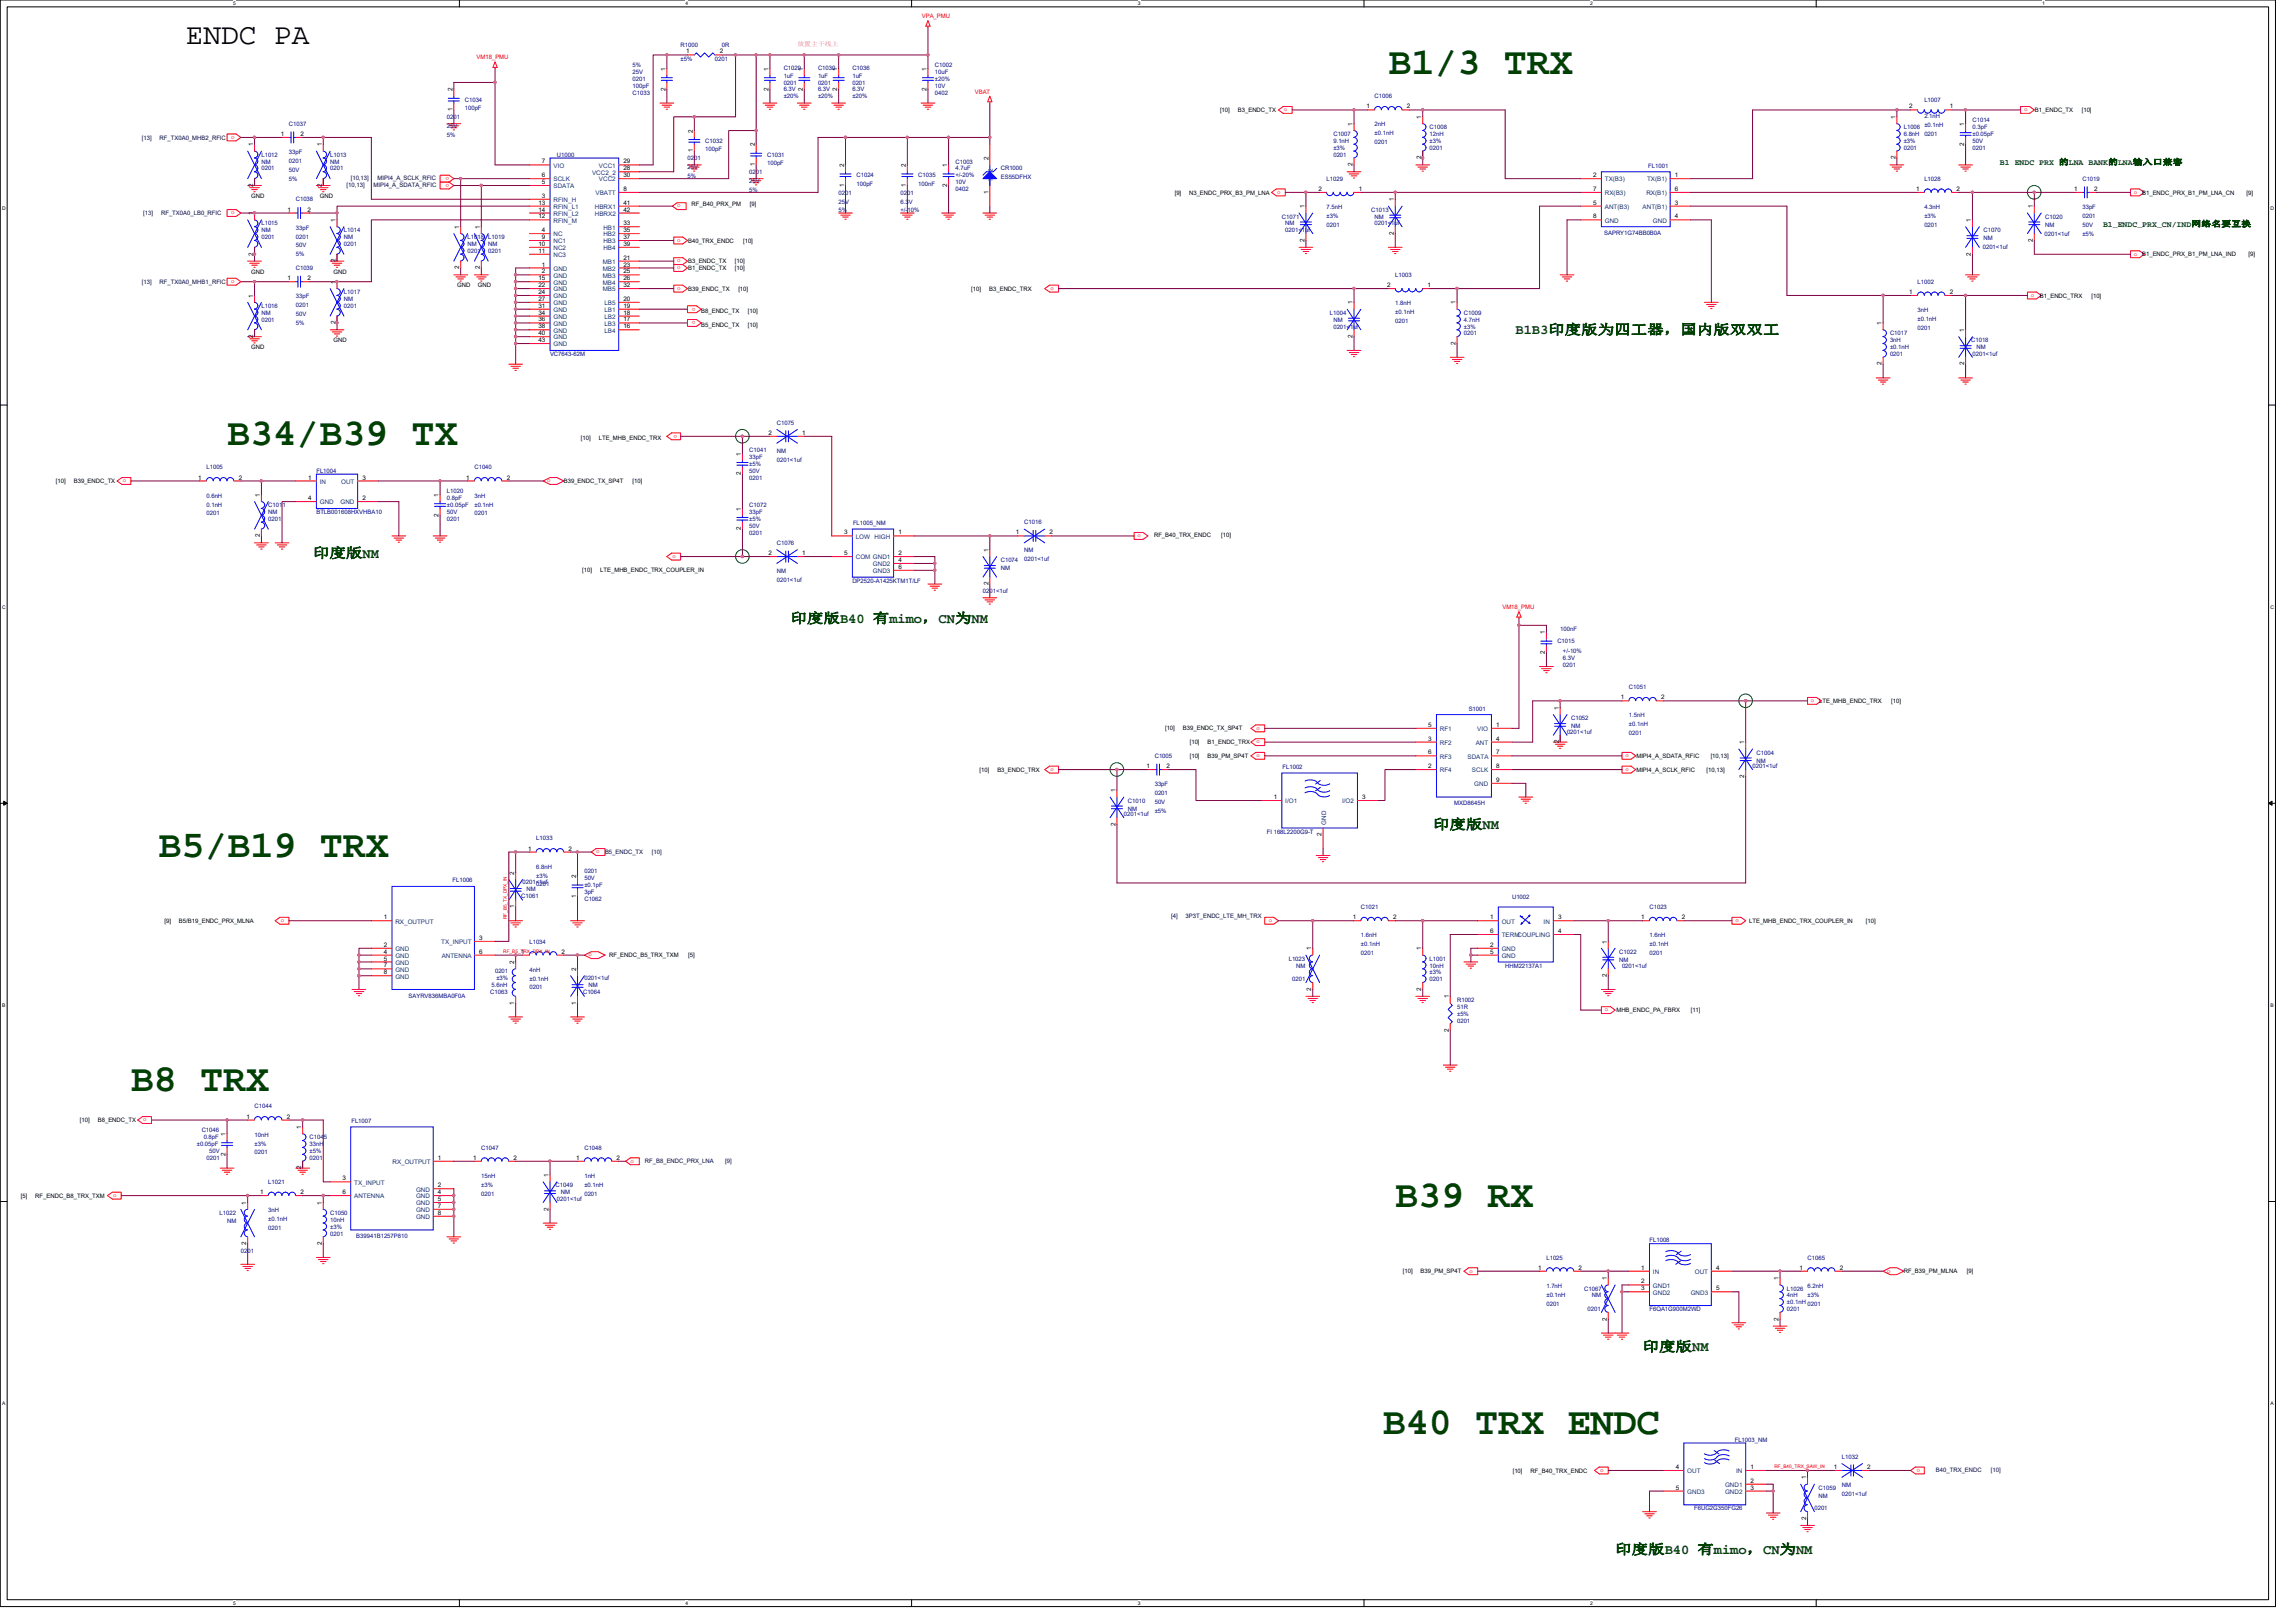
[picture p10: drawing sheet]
<svg xmlns="http://www.w3.org/2000/svg" width="297mm" height="210mm" viewBox="0 0 297 210" stroke-linecap="round" stroke-linejoin="round" font-family="sans-serif">
<defs><g id="words">
<g font-size="5" fill="#004000">
<text x="179.6" y="9.5">B1/3 TRX</text>
<text x="29.4" y="57.5">B34/B39 TX</text>
<text x="20.5" y="110.9">B5/B19 TRX</text>
<text x="16.9" y="141.1">B8 TRX</text>
<text x="180.5" y="156.2">B39 RX</text>
<text x="178.9" y="185.5">B40 TRX ENDC</text>
</g>
<text font-size="3.8" x="24" y="5.7">ENDC PA</text>
<g font-size="1.8" fill="#004000">
<text x="196.1" y="43.2">B1B3印度版为四工器，国内版双双工</text>
<text x="40.5" y="72.1">印度版NM</text>
<text x="102.3" y="80.6">印度版B40 有mimo，CN为NM</text>
<text x="185.4" y="107.3">印度版NM</text>
<text x="212.5" y="174.8">印度版NM</text>
<text x="209" y="201">印度版B40 有mimo，CN为NM</text>
</g>
<g font-size="1.1" fill="#004000">
<text x="258.7" y="21.3">B1 ENDC PRX 的LNA BANK的LNA输入口兼容</text>
<text x="272.1" y="29.3">B1_ENDC_PRX_CN/IND网络名要互换</text>
</g>
<text font-size=".8" fill="#f0f" x="103.2" y="5.9">放置主干线上</text>
<g font-size=".8" fill="#f00">
<text x="119.2" y="2.3">VPA_PMU</text>
<text x="61.7" y="7.7">VM18_PMU</text>
<text x="29.9" y="17.9">o</text>
<text x="126.1" y="12.1">VBAT</text>
<text x="166.1" y="14.4">o</text>
<text x="261.8" y="14.4">o</text>
<text x="58.1" y="23.8" transform="rotate(180 58.1 23.8)">o</text>
<text x="58.1" y="22.9" transform="rotate(180 58.1 22.9)">o</text>
<text x="29.9" y="27.7">o</text>
<text x="87.6" y="26.8">o</text>
<text x="165.2" y="25.1">o</text>
<text x="276.1" y="25.1">o</text>
<text x="87.6" y="31.3">o</text>
<text x="87.6" y="34">o</text>
<text x="87.6" y="34.8">o</text>
<text x="276.1" y="33.1">o</text>
<text x="29.9" y="36.6">o</text>
<text x="87.6" y="37.5">o</text>
<text x="90" y="39.8" transform="rotate(180 90 39.8)">o</text>
<text x="90" y="41.6" transform="rotate(180 90 41.6)">o</text>
<text x="135.9" y="37.5">o</text>
<text x="262.7" y="38.4">o</text>
<text x="87.6" y="56.2" transform="rotate(180 87.6 56.2)">o</text>
<text x="15.9" y="62.4">o</text>
<text x="70.8" y="62.4">o</text>
<text x="147.2" y="69.5">o</text>
<text x="87" y="72.2">o</text>
<text x="194.4" y="78.8">VM18_PMU</text>
<text x="162.6" y="94.4">o</text>
<text x="234.3" y="90.8">o</text>
<text x="135.9" y="99.7">o</text>
<text x="162.6" y="98">o</text>
<text x="162.6" y="96.2">o</text>
<text x="210.3" y="98">o</text>
<text x="210.3" y="99.7">o</text>
<text x="77.1" y="110.4">o</text>
<text x="36.3" y="119.3">o</text>
<text x="164.1" y="119.3">o</text>
<text x="224.5" y="119.3">o</text>
<text x="76.1" y="123.7">o</text>
<text x="207.6" y="130.9">o</text>
<text x="18.5" y="145.1">o</text>
<text x="14.6" y="154.9">o</text>
<text x="81.6" y="150.4">o</text>
<text x="190.1" y="164.6">o</text>
<text x="244.2" y="164.6">o</text>
<text x="207" y="190.4">o</text>
<text x="248.4" y="190" transform="rotate(180 248.4 190)">o</text>
</g>
<g font-size=".8">
<text x="58.5" y="11.8" transform="rotate(-90 58.5 11.8)">2</text>
<text x="86.1" y="11.7" transform="rotate(-90 86.1 11.7)">2</text>
<text x="86.1" y="9.2" transform="rotate(-90 86.1 9.2)">1</text>
<text x="88.8" y="6.9">1</text>
<text x="93.1" y="6.9">2</text>
<text x="99.4" y="11.7" transform="rotate(-90 99.4 11.7)">2</text>
<text x="99.4" y="9.2" transform="rotate(-90 99.4 9.2)">1</text>
<text x="103.9" y="11.7" transform="rotate(-90 103.9 11.7)">2</text>
<text x="103.9" y="9.2" transform="rotate(-90 103.9 9.2)">1</text>
<text x="108.3" y="11.7" transform="rotate(-90 108.3 11.7)">2</text>
<text x="108.3" y="9.2" transform="rotate(-90 108.3 9.2)">1</text>
<text x="119.9" y="11.7" transform="rotate(-90 119.9 11.7)">2</text>
<text x="119.9" y="9.2" transform="rotate(-90 119.9 9.2)">1</text>
<text x="36.3" y="17.6">1</text>
<text x="38.9" y="17.6">2</text>
<text x="58.5" y="14.4" transform="rotate(-90 58.5 14.4)">1</text>
<text x="89.6" y="17.2" transform="rotate(-90 89.6 17.2)">2</text>
<text x="157.8" y="14.5">[10]</text>
<text x="160.1" y="14.5">B3_ENDC_TX</text>
<text x="175" y="16.3" transform="rotate(-90 175 16.3)">1</text>
<text x="176.8" y="14">1</text>
<text x="182" y="14">2</text>
<text x="183.9" y="15.4" transform="rotate(-90 183.9 15.4)">1</text>
<text x="245.2" y="15.4" transform="rotate(-90 245.2 15.4)">1</text>
<text x="247" y="14">2</text>
<text x="252.2" y="14">1</text>
<text x="254.1" y="16.3" transform="rotate(-90 254.1 16.3)">1</text>
<text x="263.3" y="14.5">B1_ENDC_TX</text>
<text x="269.3" y="14.5">[10]</text>
<text x="32.7" y="18.9" transform="rotate(-90 32.7 18.9)">1</text>
<text x="41.6" y="18.9" transform="rotate(-90 41.6 18.9)">1</text>
<text x="70.1" y="23.8">5</text>
<text x="70.1" y="22.9">6</text>
<text x="70.1" y="21.1">7</text>
<text x="80.7" y="21.1">29</text>
<text x="80.7" y="22">28</text>
<text x="80.7" y="22.9">30</text>
<text x="89.6" y="19.7" transform="rotate(-90 89.6 19.7)">1</text>
<text x="97.6" y="21.5" transform="rotate(-90 97.6 21.5)">1</text>
<text x="97.6" y="18.9" transform="rotate(-90 97.6 18.9)">2</text>
<text x="109.2" y="21.6" transform="rotate(-90 109.2 21.6)">2</text>
<text x="117.2" y="21.6" transform="rotate(-90 117.2 21.6)">2</text>
<text x="122.5" y="21.6" transform="rotate(-90 122.5 21.6)">1</text>
<text x="127.9" y="20.7" transform="rotate(-90 127.9 20.7)">2</text>
<text x="175" y="21.5" transform="rotate(-90 175 21.5)">2</text>
<text x="183.9" y="20.6" transform="rotate(-90 183.9 20.6)">2</text>
<text x="206.1" y="22.9">2</text>
<text x="216.7" y="22.9">1</text>
<text x="245.2" y="20.6" transform="rotate(-90 245.2 20.6)">2</text>
<text x="254.1" y="18.8" transform="rotate(-90 254.1 18.8)">2</text>
<text x="32.5" y="25.6">GND</text>
<text x="32.7" y="27.8" transform="rotate(-90 32.7 27.8)">1</text>
<text x="32.7" y="24.2" transform="rotate(-90 32.7 24.2)">2</text>
<text x="37.2" y="27.4">1</text>
<text x="39.8" y="27.4">2</text>
<text x="41.4" y="25.6">GND</text>
<text x="41.6" y="24.2" transform="rotate(-90 41.6 24.2)">2</text>
<text x="43.4" y="28.7" transform="rotate(-90 43.4 28.7)">1</text>
<text x="59.4" y="29.6" transform="rotate(-90 59.4 29.6)">1</text>
<text x="62.1" y="29.6" transform="rotate(-90 62.1 29.6)">1</text>
<text x="69.7" y="27.4">14</text>
<text x="69.7" y="28.3">12</text>
<text x="69.7" y="26.5">13</text>
<text x="70.1" y="25.6">3</text>
<text x="80.7" y="26.5">41</text>
<text x="80.7" y="27.4">42</text>
<text x="80.7" y="29.1">33</text>
<text x="80.7" y="24.7">8</text>
<text x="89.5" y="26.7">RF_B40_PRX_PM</text>
<text x="97" y="26.7">[9]</text>
<text x="109.2" y="24.2" transform="rotate(-90 109.2 24.2)">1</text>
<text x="117.2" y="24.2" transform="rotate(-90 117.2 24.2)">1</text>
<text x="122.5" y="24.2" transform="rotate(-90 122.5 24.2)">2</text>
<text x="127.9" y="25.1" transform="rotate(-90 127.9 25.1)">1</text>
<text x="152" y="25.2">[9]</text>
<text x="153.8" y="25.2">N3_ENDC_PRX_B3_PM_LNA</text>
<text x="168.8" y="26.9" transform="rotate(-90 168.8 26.9)">1</text>
<text x="170.6" y="24.7">2</text>
<text x="175.8" y="24.7">1</text>
<text x="180.3" y="26.1" transform="rotate(-90 180.3 26.1)">1</text>
<text x="206.1" y="26.5">5</text>
<text x="206.1" y="24.7">7</text>
<text x="206.1" y="28.3">8</text>
<text x="216.7" y="24.7">6</text>
<text x="216.7" y="26.5">3</text>
<text x="216.7" y="28.3">4</text>
<text x="247.9" y="24.7">1</text>
<text x="253.1" y="24.7">2</text>
<text x="255" y="28.7" transform="rotate(-90 255 28.7)">1</text>
<text x="263" y="26.9" transform="rotate(-90 263 26.9)">1</text>
<text x="268.3" y="24.7">1</text>
<text x="270.9" y="24.7">2</text>
<text x="277.1" y="25.2">B1_ENDC_PRX_B1_PM_LNA_CN</text>
<text x="290.7" y="25.2">[9]</text>
<text x="32.5" y="35.4">GND</text>
<text x="32.7" y="33.1" transform="rotate(-90 32.7 33.1)">2</text>
<text x="43.2" y="35.4">GND</text>
<text x="43.4" y="34" transform="rotate(-90 43.4 34)">2</text>
<text x="59.4" y="34.8" transform="rotate(-90 59.4 34.8)">2</text>
<text x="62.1" y="34.8" transform="rotate(-90 62.1 34.8)">2</text>
<text x="69.7" y="31.8">10</text>
<text x="69.7" y="32.7">11</text>
<text x="70.1" y="34.5">1</text>
<text x="70.1" y="35.4">2</text>
<text x="70.1" y="30">4</text>
<text x="70.1" y="30.9">9</text>
<text x="80.7" y="30">35</text>
<text x="80.7" y="30.9">37</text>
<text x="80.7" y="31.8">39</text>
<text x="80.7" y="33.6">21</text>
<text x="80.7" y="34.5">23</text>
<text x="80.7" y="35.4">25</text>
<text x="89" y="31.4">B40_TRX_ENDC</text>
<text x="89" y="34.1">B3_ENDC_TX</text>
<text x="89" y="34.9">B1_ENDC_TX</text>
<text x="95.1" y="34.1">[10]</text>
<text x="95.1" y="34.9">[10]</text>
<text x="96.1" y="31.4">[10]</text>
<text x="168.8" y="31.3" transform="rotate(-90 168.8 31.3)">2</text>
<text x="180.3" y="30.4" transform="rotate(-90 180.3 30.4)">2</text>
<text x="255" y="33.1" transform="rotate(-90 255 33.1)">2</text>
<text x="263" y="31.3" transform="rotate(-90 263 31.3)">2</text>
<text x="277.1" y="33.2">B1_ENDC_PRX_B1_PM_LNA_IND</text>
<text x="290.9" y="33.2">[9]</text>
<text x="32.7" y="38.5" transform="rotate(-90 32.7 38.5)">1</text>
<text x="37.2" y="36.3">1</text>
<text x="39.8" y="36.3">2</text>
<text x="43.4" y="42" transform="rotate(-90 43.4 42)">2</text>
<text x="43.4" y="36.7" transform="rotate(-90 43.4 36.7)">1</text>
<text x="59.2" y="37.2">GND</text>
<text x="61.8" y="37.2">GND</text>
<text x="69.7" y="36.3">15</text>
<text x="69.7" y="37.1">22</text>
<text x="69.7" y="38">24</text>
<text x="69.7" y="38.9">27</text>
<text x="69.7" y="39.8">31</text>
<text x="69.7" y="41.6">36</text>
<text x="69.7" y="40.7">34</text>
<text x="80.7" y="41.6">17</text>
<text x="80.7" y="40.7">18</text>
<text x="80.7" y="39.8">19</text>
<text x="80.7" y="38.9">20</text>
<text x="80.7" y="36.3">26</text>
<text x="80.7" y="37.1">32</text>
<text x="89" y="37.6">B39_ENDC_TX</text>
<text x="90.7" y="40.6">B8_ENDC_TX</text>
<text x="95.5" y="37.6">[10]</text>
<text x="96.8" y="40.6">[10]</text>
<text x="125.7" y="37.6">[10]</text>
<text x="128" y="37.6">B3_ENDC_TRX</text>
<text x="175" y="39.4" transform="rotate(-90 175 39.4)">1</text>
<text x="179.4" y="37.1">2</text>
<text x="184.7" y="37.1">1</text>
<text x="188.3" y="39.4" transform="rotate(-90 188.3 39.4)">1</text>
<text x="247" y="38">1</text>
<text x="252.2" y="38">2</text>
<text x="263.9" y="38.5">B1_ENDC_TRX</text>
<text x="270.6" y="38.5">[10]</text>
<text x="32.5" y="45.2">GND</text>
<text x="32.7" y="43.7" transform="rotate(-90 32.7 43.7)">2</text>
<text x="43.2" y="44.3">GND</text>
<text x="69.7" y="42.5">38</text>
<text x="69.7" y="43.4">40</text>
<text x="69.7" y="44.3">43</text>
<text x="80.7" y="42.5">16</text>
<text x="90.7" y="42.3">B5_ENDC_TX</text>
<text x="96.8" y="42.3">[10]</text>
<text x="175" y="43.7" transform="rotate(-90 175 43.7)">2</text>
<text x="188.3" y="44.6" transform="rotate(-90 188.3 44.6)">2</text>
<text x="243.4" y="47.3" transform="rotate(-90 243.4 47.3)">2</text>
<text x="243.4" y="42.1" transform="rotate(-90 243.4 42.1)">1</text>
<text x="254.1" y="47.3" transform="rotate(-90 254.1 47.3)">2</text>
<text x="254.1" y="42.9" transform="rotate(-90 254.1 42.9)">1</text>
<text x="75.2" y="56.9">[10]</text>
<text x="77.5" y="56.9">LTE_MHB_ENDC_TRX</text>
<text x="95.9" y="58.9" transform="rotate(-90 95.9 58.9)">1</text>
<text x="99.4" y="56.3">2</text>
<text x="103.8" y="56.3">1</text>
<text x="7.2" y="62.5">[10]</text>
<text x="9.5" y="62.5">B39_ENDC_TX</text>
<text x="25.7" y="62">1</text>
<text x="30.9" y="62">2</text>
<text x="33.6" y="64.3" transform="rotate(-90 33.6 64.3)">1</text>
<text x="39.9" y="62">1</text>
<text x="39.9" y="64.7">4</text>
<text x="46.9" y="62">3</text>
<text x="46.9" y="64.7">2</text>
<text x="56.7" y="64.3" transform="rotate(-90 56.7 64.3)">1</text>
<text x="60.3" y="62">1</text>
<text x="65.5" y="62">2</text>
<text x="72.9" y="62.5">B39_ENDC_TX_SP4T</text>
<text x="81.8" y="62.5">[10]</text>
<text x="95.9" y="61.5" transform="rotate(-90 95.9 61.5)">2</text>
<text x="33.6" y="69.5" transform="rotate(-90 33.6 69.5)">2</text>
<text x="56.7" y="66.8" transform="rotate(-90 56.7 66.8)">2</text>
<text x="95.9" y="68.6" transform="rotate(-90 95.9 68.6)">2</text>
<text x="95.9" y="66.1" transform="rotate(-90 95.9 66.1)">1</text>
<text x="99.4" y="71.8">2</text>
<text x="103.8" y="71.8">1</text>
<text x="109.2" y="71.8">5</text>
<text x="109.2" y="69.2">3</text>
<text x="116.2" y="71.8">2</text>
<text x="116.2" y="69.2">1</text>
<text x="127.9" y="71.4" transform="rotate(-90 127.9 71.4)">1</text>
<text x="131.4" y="69.2">1</text>
<text x="135.8" y="69.2">2</text>
<text x="149.3" y="69.5">RF_B40_TRX_ENDC</text>
<text x="158" y="69.5">[10]</text>
<text x="75.3" y="74.1">[10]</text>
<text x="77.7" y="74.1">LTE_MHB_ENDC_TRX_COUPLER_IN</text>
<text x="116.2" y="72.7">4</text>
<text x="116.2" y="73.6">6</text>
<text x="127.9" y="75.7" transform="rotate(-90 127.9 75.7)">2</text>
<text x="199.9" y="82.1" transform="rotate(-90 199.9 82.1)">1</text>
<text x="199.9" y="84.6" transform="rotate(-90 199.9 84.6)">2</text>
<text x="150.7" y="94.5">[10]</text>
<text x="153" y="94.5">B39_ENDC_TX_SP4T</text>
<text x="184.8" y="95.8">3</text>
<text x="184.8" y="94">5</text>
<text x="193.6" y="94">1</text>
<text x="193.6" y="95.8">4</text>
<text x="201.7" y="91.8" transform="rotate(-90 201.7 91.8)">1</text>
<text x="209.7" y="90.5">1</text>
<text x="214.9" y="90.5">2</text>
<text x="235.3" y="91">LTE_MHB_ENDC_TRX</text>
<text x="244.7" y="91">[10]</text>
<text x="126.7" y="99.8">[10]</text>
<text x="129" y="99.8">B3_ENDC_TRX</text>
<text x="148.3" y="99.4">1</text>
<text x="150.9" y="99.4">2</text>
<text x="153.9" y="98.1">[10]</text>
<text x="153.9" y="96.3">[10]</text>
<text x="156.2" y="98.1">B39_PM_SP4T</text>
<text x="156.2" y="96.3">B1_ENDC_TRX</text>
<text x="184.8" y="99.4">2</text>
<text x="184.8" y="97.6">6</text>
<text x="193.6" y="97.6">7</text>
<text x="193.6" y="99.4">8</text>
<text x="193.6" y="101.2">9</text>
<text x="201.7" y="96.2" transform="rotate(-90 201.7 96.2)">2</text>
<text x="211.7" y="98.1">MIPI4_A_SDATA_RFIC</text>
<text x="211.7" y="99.8">MIPI4_A_SCLK_RFIC</text>
<text x="220.8" y="99.8">[10,13]</text>
<text x="221.3" y="98.1">[10,13]</text>
<text x="225.7" y="100.6" transform="rotate(-90 225.7 100.6)">2</text>
<text x="225.7" y="96.3" transform="rotate(-90 225.7 96.3)">1</text>
<text x="144.3" y="106.8" transform="rotate(-90 144.3 106.8)">2</text>
<text x="144.3" y="102.5" transform="rotate(-90 144.3 102.5)">1</text>
<text x="164.8" y="103.4">1</text>
<text x="176.2" y="103.4">3</text>
<text x="66.5" y="113.2" transform="rotate(-90 66.5 113.2)">2</text>
<text x="68.3" y="110">1</text>
<text x="73.6" y="110">2</text>
<text x="74.5" y="113.6" transform="rotate(-90 74.5 113.6)">2</text>
<text x="171" y="108.2" transform="rotate(-90 171 108.2)">2</text>
<text x="21.3" y="119.4">[9]</text>
<text x="23.2" y="119.4">B5/B19_ENDC_PRX_MLNA</text>
<text x="49.7" y="118.9">1</text>
<text x="66.5" y="117.5" transform="rotate(-90 66.5 117.5)">1</text>
<text x="74.5" y="116.2" transform="rotate(-90 74.5 116.2)">1</text>
<text x="175" y="118.9">1</text>
<text x="180.2" y="118.9">2</text>
<text x="192.8" y="118.9">1</text>
<text x="201.6" y="118.9">3</text>
<text x="212.3" y="118.9">1</text>
<text x="217.6" y="118.9">2</text>
<text x="226.3" y="119.4">LTE_MHB_ENDC_TRX_COUPLER_IN</text>
<text x="241.4" y="119.4">[10]</text>
<text x="49.7" y="122.5">2</text>
<text x="49.7" y="123.4">4</text>
<text x="49.7" y="124.3">5</text>
<text x="49.7" y="125.2">7</text>
<text x="62" y="123.4">6</text>
<text x="62" y="121.6">3</text>
<text x="66.5" y="124.7" transform="rotate(-90 66.5 124.7)">2</text>
<text x="67.4" y="123.4">1</text>
<text x="72.7" y="123.4">2</text>
<text x="74.5" y="125.6" transform="rotate(-90 74.5 125.6)">2</text>
<text x="78.8" y="123.8">RF_ENDC_B5_TRX_TXM</text>
<text x="89" y="123.8">[5]</text>
<text x="169.6" y="123" transform="rotate(-90 169.6 123)">1</text>
<text x="183.9" y="123" transform="rotate(-90 183.9 123)">1</text>
<text x="192.8" y="123.4">5</text>
<text x="192.8" y="122.5">2</text>
<text x="192.8" y="120.7">6</text>
<text x="201.6" y="120.7">4</text>
<text x="207.9" y="122.1" transform="rotate(-90 207.9 122.1)">1</text>
<text x="49.7" y="126">8</text>
<text x="66.5" y="130" transform="rotate(-90 66.5 130)">1</text>
<text x="74.5" y="130" transform="rotate(-90 74.5 130)">1</text>
<text x="169.6" y="128.2" transform="rotate(-90 169.6 128.2)">2</text>
<text x="183.9" y="128.2" transform="rotate(-90 183.9 128.2)">2</text>
<text x="187.4" y="129.2" transform="rotate(-90 187.4 129.2)">1</text>
<text x="207.9" y="126.4" transform="rotate(-90 207.9 126.4)">2</text>
<text x="209.1" y="131">MHB_ENDC_PA_FBRX</text>
<text x="218.7" y="131">[11]</text>
<text x="187.4" y="133.5" transform="rotate(-90 187.4 133.5)">2</text>
<text x="10.3" y="145.2">[10]</text>
<text x="12.7" y="145.2">B8_ENDC_TX</text>
<text x="29.2" y="149.5" transform="rotate(-90 29.2 149.5)">2</text>
<text x="29.2" y="147" transform="rotate(-90 29.2 147)">1</text>
<text x="31.9" y="144.7">1</text>
<text x="37.1" y="144.7">2</text>
<text x="39" y="146.1" transform="rotate(-90 39 146.1)">1</text>
<text x="2.7" y="155">[5]</text>
<text x="4.6" y="155">RF_ENDC_B8_TRX_TXM</text>
<text x="31.9" y="155.9" transform="rotate(-90 31.9 155.9)">1</text>
<text x="33.7" y="154.5">1</text>
<text x="38.9" y="154.5">2</text>
<text x="39" y="151.3" transform="rotate(-90 39 151.3)">2</text>
<text x="41.6" y="155.9" transform="rotate(-90 41.6 155.9)">1</text>
<text x="44.3" y="152.7">3</text>
<text x="44.3" y="154.5">6</text>
<text x="56.7" y="150.1">1</text>
<text x="56.7" y="153.6">2</text>
<text x="56.7" y="154.5">4</text>
<text x="56.7" y="155.4">5</text>
<text x="61.2" y="150.1">1</text>
<text x="66.4" y="150.1">2</text>
<text x="71" y="152.3" transform="rotate(-90 71 152.3)">1</text>
<text x="74.5" y="150.1">1</text>
<text x="79.8" y="150.1">2</text>
<text x="31.9" y="161.1" transform="rotate(-90 31.9 161.1)">2</text>
<text x="41.6" y="161.1" transform="rotate(-90 41.6 161.1)">2</text>
<text x="56.7" y="156.3">7</text>
<text x="56.7" y="157.2">8</text>
<text x="71" y="156.6" transform="rotate(-90 71 156.6)">2</text>
<text x="181.5" y="164.7">[10]</text>
<text x="183.8" y="164.7">B39_PM_SP4T</text>
<text x="199" y="164.3">1</text>
<text x="204.2" y="164.3">2</text>
<text x="207.9" y="165.6" transform="rotate(-90 207.9 165.6)">1</text>
<text x="212.3" y="164.3">1</text>
<text x="212.3" y="166.9">3</text>
<text x="212.3" y="166.1">2</text>
<text x="222" y="164.3">4</text>
<text x="222" y="166.9">5</text>
<text x="230.1" y="165.6" transform="rotate(-90 230.1 165.6)">1</text>
<text x="232.8" y="164.3">1</text>
<text x="238" y="164.3">2</text>
<text x="246.3" y="164.7">RF_B39_PM_MLNA</text>
<text x="254.5" y="164.7">[9]</text>
<text x="207.9" y="170.9" transform="rotate(-90 207.9 170.9)">2</text>
<text x="230.1" y="170.9" transform="rotate(-90 230.1 170.9)">2</text>
<text x="195.7" y="190.5">[10]</text>
<text x="198" y="190.5">RF_B40_TRX_ENDC</text>
<text x="216.8" y="190.1">4</text>
<text x="226.5" y="191.8">2</text>
<text x="226.5" y="190.1">1</text>
<text x="233.7" y="191.4" transform="rotate(-90 233.7 191.4)">1</text>
<text x="237.2" y="190.1">1</text>
<text x="241.6" y="190.1">2</text>
<text x="216.8" y="192.7">5</text>
<text x="226.5" y="192.7">3</text>
<text x="233.7" y="196.6" transform="rotate(-90 233.7 196.6)">2</text>
</g>
<g font-size=".8" fill="#000080">
<text x="81.8" y="11.4">100pF</text>
<text x="81.8" y="10.5">0201</text>
<text x="81.8" y="9.6">25V</text>
<text x="81.8" y="8.7">5%</text>
<text x="88.1" y="6.1">R1000</text>
<text x="88.1" y="7.8">±5%</text>
<text x="92.5" y="7.8">0201</text>
<text x="93.4" y="6.1">0R</text>
<text x="101.4" y="9">C1029</text>
<text x="101.4" y="10.1">1uF</text>
<text x="101.4" y="10.9">0201</text>
<text x="101.4" y="11.8">6.3V</text>
<text x="105.8" y="9">C1030</text>
<text x="105.8" y="10.1">1uF</text>
<text x="105.8" y="10.9">0201</text>
<text x="105.8" y="11.8">6.3V</text>
<text x="110.3" y="9">C1036</text>
<text x="110.3" y="10.1">1uF</text>
<text x="110.3" y="10.9">0201</text>
<text x="110.3" y="11.8">6.3V</text>
<text x="120.9" y="8.7">C1002</text>
<text x="120.9" y="9.6">10uF</text>
<text x="120.9" y="11.4">10V</text>
<text x="120.9" y="10.5">±20%</text>
<text x="37.4" y="16.3">C1037</text>
<text x="57.8" y="15.4">0201</text>
<text x="57.8" y="16.6">25V</text>
<text x="57.8" y="17.7">5%</text>
<text x="60.1" y="13.2">C1034</text>
<text x="60.1" y="14.2">100pF</text>
<text x="81.8" y="12.3">C1033</text>
<text x="101.4" y="12.7">±20%</text>
<text x="105.8" y="12.7">±20%</text>
<text x="110.3" y="12.7">±20%</text>
<text x="120.9" y="12.3">0402</text>
<text x="172.5" y="17.6">C1007</text>
<text x="177.8" y="12.7">C1006</text>
<text x="177.8" y="16.4">2nH</text>
<text x="177.8" y="17.5">±0.1nH</text>
<text x="185" y="16.7">C1008</text>
<text x="185" y="17.6">12nH</text>
<text x="246.3" y="16.7">L1006</text>
<text x="246.3" y="17.6">6.8nH</text>
<text x="249" y="13.2">L1007</text>
<text x="249" y="15.3">2.1nH</text>
<text x="249" y="16.4">±0.1nH</text>
<text x="249" y="17.6">0201</text>
<text x="255.2" y="15.8">C1014</text>
<text x="255.2" y="16.7">0.3pF</text>
<text x="255.2" y="17.6">±0.05pF</text>
<text x="33.8" y="20.3">L1012</text>
<text x="33.8" y="21.2">NM</text>
<text x="33.8" y="22.1">0201</text>
<text x="37.4" y="19.9">33pF</text>
<text x="37.4" y="21.1">0201</text>
<text x="37.4" y="22.2">50V</text>
<text x="37.4" y="23.4">5%</text>
<text x="42.7" y="20.3">L1013</text>
<text x="42.7" y="21.2">NM</text>
<text x="42.7" y="22.1">0201</text>
<text x="72" y="20.3">U1000</text>
<text x="88.9" y="20.7">0201</text>
<text x="88.9" y="21.9">25V</text>
<text x="88.9" y="23">5%</text>
<text x="91.2" y="18.5">C1032</text>
<text x="91.2" y="19.6">100pF</text>
<text x="96.9" y="22.5">0201</text>
<text x="96.9" y="23.7">25V</text>
<text x="99.2" y="20.3">C1031</text>
<text x="99.2" y="21.3">100pF</text>
<text x="110.8" y="22.9">C1024</text>
<text x="118.8" y="22.9">C1035</text>
<text x="123.6" y="21.2">C1003</text>
<text x="123.6" y="22.1">4.7uF</text>
<text x="123.6" y="23.8">10V</text>
<text x="123.6" y="22.9">+/-20%</text>
<text x="129.5" y="22.1">CR1000</text>
<text x="129.5" y="23.1">ES55DFHX</text>
<text x="171.6" y="23.4">L1029</text>
<text x="172.5" y="18.5">9.1nH</text>
<text x="172.5" y="19.4">±3%</text>
<text x="172.5" y="20.3">0201</text>
<text x="177.8" y="18.7">0201</text>
<text x="185" y="18.5">±3%</text>
<text x="185" y="19.4">0201</text>
<text x="213.2" y="21.7">FL1001</text>
<text x="246.3" y="18.5">±3%</text>
<text x="246.3" y="19.4">0201</text>
<text x="249" y="23.4">L1028</text>
<text x="255.2" y="19.4">0201</text>
<text x="255.2" y="18.5">50V</text>
<text x="269.4" y="23.4">C1019</text>
<text x="33.8" y="29.2">L1015</text>
<text x="38.3" y="26.1">C1038</text>
<text x="38.3" y="29.7">33pF</text>
<text x="96.9" y="24.8">5%</text>
<text x="108.5" y="25.2">0201</text>
<text x="108.5" y="26.3">25V</text>
<text x="108.5" y="27.5">5%</text>
<text x="110.8" y="24">100pF</text>
<text x="116.5" y="25.2">0201</text>
<text x="116.5" y="26.3">6.3V</text>
<text x="116.5" y="27.5">+/-10%</text>
<text x="118.8" y="24">100nF</text>
<text x="123.6" y="24.7">0402</text>
<text x="165.8" y="28.3">C1071</text>
<text x="166.3" y="29.2">NM</text>
<text x="171.6" y="27">7.5nH</text>
<text x="171.6" y="28.2">±3%</text>
<text x="171.6" y="29.3">0201</text>
<text x="177.4" y="27.4">C1013</text>
<text x="177.8" y="28.3">NM</text>
<text x="177.8" y="29.2">0201&lt;1uf</text>
<text x="249" y="27">4.3nH</text>
<text x="249" y="28.2">±3%</text>
<text x="249" y="29.3">0201</text>
<text x="264.6" y="28.3">C1020</text>
<text x="264.6" y="29.3">NM</text>
<text x="269.4" y="27">33pF</text>
<text x="269.4" y="28.2">0201</text>
<text x="269.4" y="29.3">50V</text>
<text x="33.8" y="30.1">NM</text>
<text x="33.8" y="30.9">0201</text>
<text x="38.3" y="30.9">0201</text>
<text x="38.3" y="32">50V</text>
<text x="38.3" y="33.2">5%</text>
<text x="38.3" y="34.9">C1039</text>
<text x="44.5" y="30.1">L1014</text>
<text x="44.5" y="30.9">NM</text>
<text x="44.5" y="31.8">0201</text>
<text x="60.5" y="30.9">L1018 L1019</text>
<text x="60.5" y="31.8">NM</text>
<text x="60.5" y="32.7">0201</text>
<text x="63.2" y="31.8">NM</text>
<text x="63.2" y="32.7">0201</text>
<text x="166.3" y="30.1">0201&lt;1uf</text>
<text x="180.5" y="35.8">L1003</text>
<text x="207.5" y="30.4">SAPRY1G74BB0B0A</text>
<text x="256.5" y="32.3">0201&lt;1uf</text>
<text x="256.6" y="30.1">C1070</text>
<text x="256.6" y="31.1">NM</text>
<text x="264.5" y="30.5">0201&lt;1uf</text>
<text x="269.4" y="30.5">±5%</text>
<text x="33.8" y="39.8">L1016</text>
<text x="33.8" y="40.7">NM</text>
<text x="33.8" y="41.6">0201</text>
<text x="38.3" y="38.6">33pF</text>
<text x="38.3" y="39.8">0201</text>
<text x="38.3" y="40.9">50V</text>
<text x="44.5" y="38.1">L1017</text>
<text x="44.5" y="38.9">NM</text>
<text x="44.5" y="39.8">0201</text>
<text x="172.1" y="40.7">L1004</text>
<text x="172.5" y="41.6">NM</text>
<text x="180.5" y="39.5">1.8nH</text>
<text x="180.5" y="40.6">±0.1nH</text>
<text x="180.5" y="41.8">0201</text>
<text x="189.4" y="40.7">C1009</text>
<text x="189.4" y="41.6">4.7nH</text>
<text x="248.1" y="36.7">L1002</text>
<text x="248.1" y="40.4">3nH</text>
<text x="248.1" y="41.5">±0.1nH</text>
<text x="38.3" y="42.1">5%</text>
<text x="71.2" y="46.1">VC7643-62M</text>
<text x="172.5" y="42.5">0201&lt;1uf</text>
<text x="189.4" y="42.5">±3%</text>
<text x="189.4" y="43.4">0201</text>
<text x="244.5" y="43.4">C1017</text>
<text x="244.5" y="44.3">3nH</text>
<text x="244.5" y="45.2">±0.1nH</text>
<text x="244.5" y="46.1">0201</text>
<text x="248.1" y="42.7">0201</text>
<text x="255" y="44.3">C1018</text>
<text x="255.2" y="46.1">0201&lt;1uf</text>
<text x="255.7" y="45.2">NM</text>
<text x="96.9" y="58.5">C1041</text>
<text x="96.9" y="59.4">33pF</text>
<text x="100.5" y="54.9">C1075</text>
<text x="100.5" y="58.6">NM</text>
<text x="100.5" y="59.8">0201&lt;1uf</text>
<text x="26.7" y="60.7">L1005</text>
<text x="26.7" y="64.4">0.6nH</text>
<text x="26.7" y="65.5">0.1nH</text>
<text x="34.7" y="65.6">C1011</text>
<text x="40.9" y="61.2">FL1004</text>
<text x="57.8" y="63.8">L1020</text>
<text x="57.8" y="64.7">0.8pF</text>
<text x="57.8" y="65.6">±0.05pF</text>
<text x="61.4" y="60.7">C1040</text>
<text x="61.4" y="64.4">3nH</text>
<text x="61.4" y="65.5">±0.1nH</text>
<text x="96.9" y="62.1">0201</text>
<text x="96.9" y="61.2">50V</text>
<text x="96.9" y="60.3">±5%</text>
<text x="96.9" y="65.6">C1072</text>
<text x="26.7" y="66.7">0201</text>
<text x="34.7" y="66.5">NM</text>
<text x="34.7" y="67.4">0201</text>
<text x="40.9" y="66.5">BTLB001608HXVHBA10</text>
<text x="57.8" y="67.4">0201</text>
<text x="57.8" y="66.5">50V</text>
<text x="61.4" y="66.7">0201</text>
<text x="96.9" y="66.5">33pF</text>
<text x="96.9" y="69.2">0201</text>
<text x="96.9" y="68.3">50V</text>
<text x="96.9" y="67.4">±5%</text>
<text x="100.5" y="70.5">C1076</text>
<text x="110.4" y="67.9">FL1005_NM</text>
<text x="132.5" y="67.8">C1016</text>
<text x="132.5" y="71.5">NM</text>
<text x="100.5" y="74.1">NM</text>
<text x="100.5" y="75.3">0201&lt;1uf</text>
<text x="110.3" y="75.4">DP2520-A1425KTM1T/LF</text>
<text x="127.2" y="76.7">0201&lt;1uf</text>
<text x="129.5" y="72.7">C1074</text>
<text x="129.5" y="73.8">NM</text>
<text x="132.5" y="72.6">0201&lt;1uf</text>
<text x="201.5" y="83.2">C1015</text>
<text x="201.8" y="81.6">100nF</text>
<text x="202.2" y="86.2">0201</text>
<text x="202.2" y="85.3">6.3V</text>
<text x="202.2" y="84.5">+/-10%</text>
<text x="210.7" y="89.2">C1051</text>
<text x="190" y="91.9">S1001</text>
<text x="202.7" y="95">0201&lt;1uf</text>
<text x="203.3" y="93.2">C1052</text>
<text x="203.3" y="94.2">NM</text>
<text x="210.7" y="92.8">1.5nH</text>
<text x="210.7" y="94">±0.1nH</text>
<text x="210.7" y="95.1">0201</text>
<text x="149.4" y="98.1">C1005</text>
<text x="149.4" y="101.7">33pF</text>
<text x="165.9" y="99.5">FL1002</text>
<text x="226.7" y="99.4">0201&lt;1uf</text>
<text x="227.3" y="97.6">C1004</text>
<text x="227.3" y="98.7">NM</text>
<text x="145.4" y="105.6">0201&lt;1uf</text>
<text x="145.9" y="103.8">C1010</text>
<text x="145.9" y="104.9">NM</text>
<text x="149.4" y="102.9">0201</text>
<text x="149.4" y="104">50V</text>
<text x="149.4" y="105.2">±5%</text>
<text x="163.9" y="107.8">FI 168L2200G9-T</text>
<text x="188.1" y="104.2">MXD8645H</text>
<text x="69.4" y="108.7">L1033</text>
<text x="69.4" y="112.4">6.8nH</text>
<text x="69.4" y="113.5">±3%</text>
<text x="75.6" y="113">0201</text>
<text x="75.6" y="113.9">50V</text>
<text x="58.5" y="114.2">FL1006</text>
<text x="67.4" y="116.1">C1061</text>
<text x="67.6" y="114.3">0201&lt;1uf</text>
<text x="68.1" y="115.2">NM</text>
<text x="69.4" y="114.7">0201</text>
<text x="75.6" y="116.6">C1062</text>
<text x="75.6" y="115.7">3pF</text>
<text x="75.6" y="114.8">±0.1pF</text>
<text x="176.1" y="117.6">C1021</text>
<text x="195.6" y="116.3">U1002</text>
<text x="213.4" y="117.6">C1023</text>
<text x="64" y="125.9">0201</text>
<text x="68.5" y="122.1">L1034</text>
<text x="68.5" y="125.7">4nH</text>
<text x="166.7" y="124.3">L1023</text>
<text x="167.7" y="125.2">NM</text>
<text x="176.1" y="121.3">1.6nH</text>
<text x="176.1" y="122.4">±0.1nH</text>
<text x="176.1" y="123.6">0201</text>
<text x="185" y="124.3">L1001</text>
<text x="185" y="125.2">10nH</text>
<text x="194.7" y="125.2">HHM22137A1</text>
<text x="209.5" y="123.4">C1022</text>
<text x="209.5" y="124.5">NM</text>
<text x="209.8" y="125.2">0201&lt;1uf</text>
<text x="213.4" y="121.3">1.6nH</text>
<text x="213.4" y="122.4">±0.1nH</text>
<text x="213.4" y="123.6">0201</text>
<text x="52.8" y="129.1">SAYRV836MBA0F0A</text>
<text x="63.4" y="128.6">C1063</text>
<text x="63.6" y="127.7">5.6nH</text>
<text x="64.2" y="126.8">±3%</text>
<text x="68.5" y="126.9">±0.1nH</text>
<text x="68.5" y="128">0201</text>
<text x="75.4" y="128.6">C1064</text>
<text x="75.6" y="126.8">0201&lt;1uf</text>
<text x="76.1" y="127.7">NM</text>
<text x="167.2" y="127">0201</text>
<text x="185" y="126.1">±3%</text>
<text x="185" y="127">0201</text>
<text x="188.5" y="129.6">R1002</text>
<text x="188.5" y="130.5">51R</text>
<text x="188.5" y="131.4">±5%</text>
<text x="188.5" y="132.3">0201</text>
<text x="32.9" y="143.4">C1044</text>
<text x="25.5" y="148.3">±0.05pF</text>
<text x="26.1" y="146.5">C1046</text>
<text x="26.3" y="147.4">0.8pF</text>
<text x="27.1" y="149.2">50V</text>
<text x="32.9" y="147">10nH</text>
<text x="32.9" y="148.2">±3%</text>
<text x="32.9" y="149.4">0201</text>
<text x="40" y="147.4">C1045</text>
<text x="40" y="148.3">33nH</text>
<text x="40" y="149.2">±5%</text>
<text x="45.5" y="145.3">FL1007</text>
<text x="62.3" y="148.7">C1047</text>
<text x="75.6" y="148.7">C1048</text>
<text x="26.7" y="150.1">0201</text>
<text x="34.7" y="153.2">L1021</text>
<text x="40" y="150.1">0201</text>
<text x="62.3" y="152.4">15nH</text>
<text x="62.3" y="153.5">±3%</text>
<text x="62.3" y="154.7">0201</text>
<text x="71.9" y="153.6">C1049</text>
<text x="72" y="155.4">0201&lt;1uf</text>
<text x="72.6" y="154.5">NM</text>
<text x="75.6" y="152.4">1nH</text>
<text x="75.6" y="153.5">±0.1nH</text>
<text x="75.6" y="154.7">0201</text>
<text x="28.4" y="157.2">L1022</text>
<text x="29.4" y="158.2">NM</text>
<text x="34.7" y="156.8">3nH</text>
<text x="34.7" y="158">±0.1nH</text>
<text x="34.7" y="159.1">0201</text>
<text x="42.7" y="157.2">C1050</text>
<text x="42.7" y="158.1">10nH</text>
<text x="42.7" y="159">±3%</text>
<text x="42.7" y="159.9">0201</text>
<text x="46.1" y="160.2">B39941B1257P810</text>
<text x="213.4" y="160.7">FL1008</text>
<text x="31.2" y="162.1">0201</text>
<text x="200.1" y="163">L1025</text>
<text x="200.1" y="166.6">1.7nH</text>
<text x="200.1" y="167.8">±0.1nH</text>
<text x="205" y="167">C1067</text>
<text x="205.9" y="167.9">NM</text>
<text x="231.2" y="167">L1026</text>
<text x="231.2" y="167.9">4nH</text>
<text x="233.8" y="163">C1065</text>
<text x="233.8" y="166.6">6.2nH</text>
<text x="233.8" y="167.8">±3%</text>
<text x="200.1" y="168.9">0201</text>
<text x="205.4" y="169.6">0201</text>
<text x="213.4" y="169.6">F6QA1G900M2WD</text>
<text x="231.2" y="168.7">±0.1nH 0201</text>
<text x="231.2" y="169.6">0201</text>
<text x="224.4" y="186.5">FL1003_NM</text>
<text x="238.3" y="188.7">L1032</text>
<text x="219.2" y="195.4">F6UG2G350FG26</text>
<text x="234.7" y="195.4">0201</text>
<text x="235.3" y="192.7">C1059</text>
<text x="235.3" y="193.8">NM</text>
<text x="238.3" y="192.4">NM</text>
<text x="238.3" y="193.5">0201&lt;1uf</text>
</g>
<g font-size=".8" fill="#000040">
<text x="18.3" y="18.1">[13]</text>
<text x="20.7" y="18.1">RF_TX0A0_MHB2_RFIC</text>
<text x="45.4" y="23.3">[10,13]</text>
<text x="48.8" y="23.3">MIPI4_A_SCLK_RFIC</text>
<text x="18.5" y="27.8">[13]</text>
<text x="20.8" y="27.8">RF_TX0A0_LB0_RFIC</text>
<text x="44.8" y="24.2">[10,13]</text>
<text x="48.3" y="24.2">MIPI4_A_SDATA_RFIC</text>
<text x="18.3" y="36.7">[13]</text>
<text x="20.7" y="36.7">RF_TX0A0_MHB1_RFIC</text>
<text x="78.3" y="110.4">B5_ENDC_TX</text>
<text x="84.3" y="110.4">[10]</text>
<text x="151.5" y="118.8">[4]</text>
<text x="153.4" y="118.8">3P3T_ENDC_LTE_MH_TRX</text>
<text x="83.4" y="150.5">RF_B8_ENDC_PRX_LNA</text>
<text x="93.8" y="150.5">[9]</text>
<text x="250.5" y="190.4">B40_TRX_ENDC</text>
<text x="257.6" y="190.4">[10]</text>
</g>
<g font-size=".8" fill="#004080">
<text x="71.6" y="23.5">SCLK</text>
<text x="71.6" y="21.7">VIO</text>
<text x="76.6" y="22.6">VCC2_2</text>
<text x="77.5" y="21.7">VCC1</text>
<text x="77.5" y="23.5">VCC2</text>
<text x="128.4" y="23.6" transform="rotate(-90 128.4 23.6)">1</text>
<text x="128.4" y="22.2" transform="rotate(-90 128.4 22.2)">2</text>
<text x="207.6" y="23.5">TX(B3)</text>
<text x="213.1" y="23.5">TX(B1)</text>
<text x="71.6" y="27.9">RFIN_L2</text>
<text x="71.6" y="26.1">RFIN_H</text>
<text x="71.6" y="24.4">SDATA</text>
<text x="71.6" y="28.8">RFIN_M</text>
<text x="71.6" y="27">RFIN_L1</text>
<text x="77" y="27">HBRX1</text>
<text x="77" y="27.9">HBRX2</text>
<text x="77" y="25.3">VBATT</text>
<text x="78.1" y="29.7">HB1</text>
<text x="207.6" y="27">ANT(B3)</text>
<text x="207.6" y="25.3">RX(B3)</text>
<text x="207.6" y="28.8">GND</text>
<text x="212.5" y="27">ANT(B1)</text>
<text x="213" y="25.3">RX(B1)</text>
<text x="213.8" y="28.8">GND</text>
<text x="71.6" y="35">GND</text>
<text x="71.6" y="35.9">GND</text>
<text x="71.6" y="30.6">NC</text>
<text x="71.6" y="31.5">NC1</text>
<text x="71.6" y="32.4">NC2</text>
<text x="71.6" y="33.3">NC3</text>
<text x="78" y="34.1">MB1</text>
<text x="78" y="35">MB2</text>
<text x="78" y="35.9">MB3</text>
<text x="78.1" y="30.6">HB2</text>
<text x="78.1" y="31.5">HB3</text>
<text x="78.1" y="32.4">HB4</text>
<text x="71.6" y="36.8">GND</text>
<text x="71.6" y="37.7">GND</text>
<text x="71.6" y="38.6">GND</text>
<text x="71.6" y="39.5">GND</text>
<text x="71.6" y="40.4">GND</text>
<text x="71.6" y="41.3">GND</text>
<text x="78" y="36.8">MB4</text>
<text x="78" y="37.7">MB5</text>
<text x="78.2" y="41.3">LB2</text>
<text x="78.2" y="40.4">LB1</text>
<text x="78.2" y="39.5">LB5</text>
<text x="71.6" y="42.1">GND</text>
<text x="71.6" y="43">GND</text>
<text x="71.6" y="43.9">GND</text>
<text x="71.6" y="44.8">GND</text>
<text x="78.2" y="43">LB4</text>
<text x="78.2" y="42.1">LB3</text>
<text x="41.4" y="62.6">IN</text>
<text x="41.4" y="65.3">GND</text>
<text x="44" y="65.3">GND</text>
<text x="44.1" y="62.6">OUT</text>
<text x="110.7" y="69.7">LOW</text>
<text x="113.2" y="69.7">HIGH</text>
<text x="110.7" y="72.4">COM GND1</text>
<text x="112.9" y="73.3">GND2</text>
<text x="112.9" y="74.1">GND3</text>
<text x="186.3" y="94.6">RF1</text>
<text x="191.1" y="94.6">VIO</text>
<text x="186.3" y="99.9">RF4</text>
<text x="186.3" y="96.4">RF2</text>
<text x="186.3" y="98.1">RF3</text>
<text x="189.9" y="98.1">SDATA</text>
<text x="190.4" y="99.9">SCLK</text>
<text x="190.7" y="101.7">GND</text>
<text x="190.9" y="96.4">ANT</text>
<text x="166.3" y="103.9">I/O1</text>
<text x="171.6" y="106.7" transform="rotate(-90 171.6 106.7)">GND</text>
<text x="173.6" y="103.9">I/O2</text>
<text x="51.2" y="119.5">RX_OUTPUT</text>
<text x="194.3" y="119.5">OUT</text>
<text x="199.7" y="119.5">IN</text>
<text x="51.2" y="123">GND</text>
<text x="51.2" y="123.9">GND</text>
<text x="51.2" y="124.8">GND</text>
<text x="51.2" y="125.7">GND</text>
<text x="57.1" y="122.2">TX_INPUT</text>
<text x="57.1" y="123.9">ANTENNA</text>
<text x="194.3" y="123.9">GND</text>
<text x="194.3" y="123">GND</text>
<text x="194.3" y="121.3">TERMCOUPLING</text>
<text x="51.2" y="126.6">GND</text>
<text x="45.8" y="153.3">TX_INPUT</text>
<text x="45.8" y="155">ANTENNA</text>
<text x="50.8" y="150.6">RX_OUTPUT</text>
<text x="53.8" y="154.2">GND</text>
<text x="53.8" y="155">GND</text>
<text x="53.8" y="155.9">GND</text>
<text x="53.8" y="156.8">GND</text>
<text x="53.8" y="157.7">GND</text>
<text x="213.8" y="164.8">IN</text>
<text x="213.8" y="167.5">GND2</text>
<text x="213.8" y="166.6">GND1</text>
<text x="218.7" y="167.5">GND3</text>
<text x="219.3" y="164.8">OUT</text>
<text x="218.3" y="190.6">OUT</text>
<text x="224.6" y="190.6">IN</text>
<text x="218.3" y="193.3">GND3</text>
<text x="223.2" y="193.3">GND2</text>
<text x="223.2" y="192.4">GND1</text>
</g>
<g font-size=".6">
<text x="30.2" y=".7">5</text>
<text x="88.7" y=".7">4</text>
<text x="147.2" y=".7">3</text>
<text x="205.7" y=".7">2</text>
<text x="264.2" y=".7">1</text>
<text x=".3" y="27.2">D</text>
<text x="293.7" y="27.2">D</text>
<text x=".3" y="78.7">C</text>
<text x="293.7" y="78.7">C</text>
<text x=".3" y="130.3">B</text>
<text x="293.7" y="130.3">B</text>
<text x=".3" y="181.8">A</text>
<text x="293.7" y="181.8">A</text>
<text x="30.2" y="207.6">5</text>
<text x="88.7" y="207.6">4</text>
<text x="147.2" y="207.6">3</text>
<text x="205.7" y="207.6">2</text>
</g>
<g font-size=".6" fill="#f00">
<text x="65.6" y="119" transform="rotate(-90 65.6 119)">RF_B5_TX_DPX_IN</text>
<text x="65.1" y="123.3">RF_B5_TRX_DPX_IN</text>
<text x="229.6" y="190">RF_B40_TRX_SAW_IN</text>
</g>
</g></defs>
<path d="M0 0h294.4v207.9h-294.4zM.9 .9h292.6v206.1h-292.6z" fill="none" stroke="#000" stroke-width=".13"/>
<g fill="#fff">
<path d="M30.2 .1h.3v.7h-.3z"/>
<path d="M30.2 207.1h.3v.7h-.3z"/>
</g>
<path d="M59.4 0v.9M59.4 207v.9" fill="none" stroke="#000" stroke-width=".13"/>
<g fill="#fff">
<path d="M88.7 .1h.3v.7h-.3z"/>
<path d="M88.7 207.1h.3v.7h-.3z"/>
</g>
<path d="M117.9 0v.9M117.9 207v.9" fill="none" stroke="#000" stroke-width=".13"/>
<g fill="#fff">
<path d="M147.2 .1h.3v.7h-.3z"/>
<path d="M147.2 207.1h.3v.7h-.3z"/>
</g>
<path d="M176.5 0v.9M176.5 207v.9" fill="none" stroke="#000" stroke-width=".13"/>
<g fill="#fff">
<path d="M205.7 .1h.4v.7h-.4z"/>
<path d="M205.7 207.1h.4v.7h-.4z"/>
</g>
<path d="M235 0v.9M235 207v.9" fill="none" stroke="#000" stroke-width=".13"/>
<g fill="#fff">
<path d="M264.2 .1h.4v.7h-.4z"/>
<path d="M.3 26.6h.4v.7h-.4z"/>
<path d="M293.7 26.6h.5v.7h-.5z"/>
<path d="M.3 78.2h.4v.7h-.4z"/>
<path d="M293.7 78.2h.5v.7h-.5z"/>
</g>
<path d="M0 52.4h.9M293.5 52.4h.9" fill="none" stroke="#000" stroke-width=".13"/>
<g fill="#fff">
<path d="M.3 129.7h.4v.7h-.4z"/>
<path d="M293.7 129.7h.4v.7h-.4z"/>
</g>
<path d="M0 103.9h.9M293.5 103.9h.9" fill="none" stroke="#000" stroke-width=".13"/>
<path d="M.5 103.7l.4 .2-.4 .3zM293.5 103.9l.4-.2v.5z" fill="#000" stroke="#000" stroke-width=".13"/>
<g fill="#fff">
<path d="M.3 181.2h.4v.7h-.4z"/>
<path d="M293.7 181.2h.4v.7h-.4z"/>
</g>
<path d="M0 155.4h.9M293.5 155.4h.9" fill="none" stroke="#000" stroke-width=".13"/>
<g fill="none" stroke="#008000" stroke-width=".13">
<circle cx="263.2" cy="24.9" r=".88"/>
<circle cx="96" cy="56.4" r=".88"/>
<circle cx="96" cy="72" r=".88"/>
<circle cx="144.5" cy="99.6" r=".88"/>
<circle cx="225.8" cy="90.7" r=".88"/>
</g>
<g fill="none" stroke="#f00" stroke-width=".13">
<path d="M29.4 17.3h1.1l.7 .5-.7 .4h-1.1zM32.9 18.7v.9M36.5 17.8h.9M38.3 17.8h.9M41.8 18.7v.9M57.8 16h1.8M58.1 16.3h1.2M58.4 16.5h.7M58.6 16.8h.2M58.7 13.3v.9M58.7 11.6v.8M64 8l.3 .7h-.5z"/>
<path d="M64 8.7v.2M85.4 13.3h1.8M85.7 13.6h1.2M85.9 13.9h.7M86.2 14.1h.2M86.3 8.9v.9M86.3 10.7v.9M88.9 7.1h.9M89.8 18.7v.9M89.8 16.9v.9M92.5 7.1h.9M97.8 18.7v.9"/>
<path d="M98.7 13.3h1.8M99 13.6h1.2M99.2 13.9h.8M99.5 14.1h.2M99.6 8.9v.9M99.6 10.7v.9M103.2 13.3h1.7M103.4 13.6h1.3M103.7 13.9h.7M104 14.1h.1M104.1 8.9v.9M104.1 10.7v.9"/>
<path d="M107.6 13.3h1.8M107.9 13.6h1.2M108.1 13.9h.8M108.4 14.1h.2M108.5 8.9v.9M108.5 10.7v.9M119.2 13.3h1.7M119.4 13.6h1.3M119.7 13.9h.7M120 14.1h.1M120.1 2.7l.2 .7h-.5zM120.1 3.4v.2"/>
<path d="M120.1 8.9v.9M120.1 10.7v.9M128.1 12.4l.2 .8h-.5zM128.1 13.2v.1M128.1 18.7v2.6M165.4 14.2l.6-.4h1.2v.9h-1.2zM175.2 16v.9M177 14.2h.8M181.4 14.2h.9M184.1 15.1v.9M184.1 19.6v.8M245.4 15.1v.9"/>
<path d="M245.4 19.6v.8M247.2 14.2h.9M251.6 14.2h.9M254.3 16v.9M254.3 17.8v.9M261.4 13.8h1.2l.6 .4-.6 .5h-1.2zM29.4 27.1h1.1l.7 .5-.7 .4h-1.1zM29.4 36h1.1l.7 .4-.7 .5h-1.1zM32 33.8h1.8M32 24h1.8M32.3 34.1h1.2M32.3 24.3h1.2"/>
<path d="M32.6 34.3h.7M32.6 24.5h.7M32.8 34.6h.2M32.8 24.8h.2M32.9 27.6v.8M32.9 32v.9M32.9 23.1v.9M32.9 38.2v.9M37.4 27.6h.9M37.4 36.4h.9M39.2 27.6h.8M39.2 36.4h.8"/>
<path d="M40.9 24h1.8M41.2 24.3h1.2M41.5 24.5h.7M41.7 24.8h.2M41.8 23.1v.9M42.7 33.8h1.8M43 34.1h1.2M43.2 34.3h.8M43.5 34.6h.2M43.6 36.4v.9M43.6 28.4v.9M43.6 32.9v.9"/>
<path d="M56.9 23.6h1.2l.6 .4-.6 .4h-1.2zM56.9 22.7h1.2l.6 .4-.6 .5h-1.2zM58.7 35.6h1.8M59 35.8h1.2M59.2 36.1h.8M59.5 36.4h.2M59.6 29.3v.9M59.6 33.8v.9M61.4 35.6h1.8M61.7 35.8h1.2M61.9 36.1h.7M62.2 36.4h.2"/>
<path d="M62.3 29.3v.9M62.3 33.8v.9M68.5 34.7h2.7M68.5 35.6h2.7M68.5 27.6h2.7M68.5 36.4h2.7M68.5 37.3h2.7M68.5 38.2h2.7M68.5 39.1h2.7M68.5 25.8h2.7M68.5 30.2h2.7M68.5 24h2.7"/>
<path d="M68.5 23.1h2.7M68.5 21.3h2.7M68.5 31.1h2.7M68.5 32h2.7M68.5 32.9h2.7M68.5 28.4h2.7M68.5 26.7h2.7M80 26.7h2.7M80 24.9h2.7M80 21.3h2.7M80 22.2h2.7M80 39.1h2.7"/>
<path d="M80 33.8h2.7M80 36.4h2.7M80 34.7h2.7M80 35.6h2.7M80 23.1h2.7M80 37.3h2.7M80 29.3h2.7M80 30.2h2.7M80 31.1h2.7M80 32h2.7M80 27.6h2.7M87 26.7l.6-.5h1.2v.9h-1.2z"/>
<path d="M87.2 30.7h1.1l.6 .4-.6 .5h-1.1zM87.2 36.9h1.1l.6 .4-.6 .5h-1.1zM87.2 33.3h1.1l.6 .5-.6 .4h-1.1zM87.2 34.2h1.1l.6 .5-.6 .4h-1.1zM88.9 21.3h1.8M88.9 39.6h1.2l.6 .4-.6 .4h-1.2zM89.2 21.6h1.2M89.5 21.9h.7M89.7 22.1h.2M96.9 23.1h1.8M97.2 23.4h1.2M97.5 23.6h.7"/>
<path d="M97.7 23.9h.2M97.8 20.4v.9M108.5 27.6h1.8M108.8 27.8h1.2M109 28.1h.7M109.3 28.4h.2M109.4 23.1v.9M109.4 21.3v.9M116.5 27.6h1.8M116.8 27.8h1.2M117 28.1h.7M117.3 28.4h.2"/>
<path d="M117.4 23.1v.9M117.4 21.3v.9M121.8 27.6h1.8M122.1 27.8h1.2M122.4 28.1h.7M122.6 28.4h.2M122.7 21.3v.9M122.7 23.1v.9M127.2 27.6h1.7M127.4 27.8h1.3M127.7 28.1h.7M128 28.4h.1"/>
<path d="M128.1 24v2.7M135.2 37.3l.6-.4h1.1v.9h-1.1zM164.5 24.9l.6-.5h1.2v.9h-1.2zM168.1 32h1.7M168.3 32.3h1.3M168.6 32.5h.7M168.9 32.8h.1M168.9 26.7v.9M168.9 30.2v.9M170.7 24.9h.9M174.3 22.2h1.8M174.6 22.5h1.2"/>
<path d="M174.8 22.8h.7M175.1 23h.2M175.2 20.4v.9M175.2 24.9h.9M175.2 39.1v.9M179.6 37.3h.9M179.6 32h1.8M179.9 32.3h1.2M180.1 32.5h.8M180.4 32.8h.2M180.5 25.8v.9M180.5 29.3v.9"/>
<path d="M183.2 21.3h1.8M183.4 21.6h1.3M183.7 21.9h.7M184 22.1h.1M184.1 37.3h.9M188.5 39.1v.9M201.8 35.6h1.8M202.1 35.8h1.2M202.4 36.1h.7M202.6 36.4h.2M204.5 23.1h2.7M204.5 26.7h2.7"/>
<path d="M204.5 24.9h2.7M204.5 28.4h2.7M216.1 23.1h2.6M216.1 26.7h2.6M216.1 28.4h2.6M216.1 24.9h2.6M220.5 39.1h1.8M220.8 39.4h1.2M221 39.6h.8M221.3 39.9h.2M244.5 21.3h1.8M244.8 21.6h1.2"/>
<path d="M245 21.9h.8M245.3 22.1h.2M247.2 38.2h.9M248.1 24.9h.9M251.6 38.2h.9M252.5 24.9h.9M253.4 21.3h1.8M253.7 21.6h1.2M253.9 21.9h.8M254.2 22.1h.2M254.3 35.6h1.8M254.6 35.8h1.2"/>
<path d="M254.8 36.1h.7M255.1 36.4h.2M255.2 28.4v.9M255.2 32v.9M262.3 37.8h1.2l.6 .4-.6 .5h-1.2zM263.2 26.7v.9M263.2 30.2v.9M268.5 24.9h.9M270.3 24.9h.9M275.6 24.4h1.2l.6 .5-.6 .4h-1.2zM275.6 32.4h1.2l.6 .5-.6 .4h-1.2zM32 43.6h1.8"/>
<path d="M32.3 43.8h1.2M32.6 44.1h.7M32.8 44.4h.2M32.9 42.7v.9M42.7 42.7h1.8M43 42.9h1.2M43.2 43.2h.8M43.5 43.5h.2M43.6 40.9v.9M65.8 47.1h1.8M66.1 47.4h1.2M66.4 47.6h.7"/>
<path d="M66.6 47.9h.2M68.5 40h2.7M68.5 41.8h2.7M68.5 42.7h2.7M68.5 43.6h2.7M68.5 40.9h2.7M68.5 44.4h2.7M80 42.7h2.7M80 41.8h2.7M80 40.9h2.7M80 40h2.7M86.3 56.5l.6-.5h1.2v.9h-1.2z"/>
<path d="M88.9 41.3h1.2l.6 .5-.6 .4h-1.2zM96.1 58.7v.9M99.6 56.5h.9M103.2 56.5h.9M174.3 45.3h1.8M174.6 45.6h1.2M174.8 45.9h.7M175.1 46.1h.2M175.2 42.7v.9M187.6 46.2h1.8M187.9 46.5h1.2M188.1 46.8h.8"/>
<path d="M188.4 47h.2M188.5 43.6v.9M242.7 48.9h1.8M243 49.2h1.2M243.3 49.4h.7M243.5 49.7h.2M243.6 41.8v.9M243.6 46.2v.9M253.4 48.9h1.8M253.7 49.2h1.2M253.9 49.4h.8M254.2 49.7h.2"/>
<path d="M254.3 42.7v.9M254.3 46.2v.9M15.2 62.2l.6-.4h1.1v.9h-1.1zM25.8 62.2h.9M30.3 62.2h.9M32.9 70.2h1.8M33.2 70.5h1.2M33.5 70.8h.7M33.7 71h.2M33.8 64v.9M33.8 68.5v.8M35.6 70.2h1.8"/>
<path d="M35.9 70.5h1.2M36.1 70.8h.7M36.4 71h.2M38.3 62.2h2.6M38.3 64.9h2.6M46.3 64.9h2.6M46.3 62.2h2.6M50.7 69.3h1.8M51 69.6h1.2M51.2 69.9h.8M51.5 70.1h.2M56 69.3h1.8"/>
<path d="M56.3 69.6h1.2M56.6 69.9h.7M56.9 70.1h.1M56.9 64v.9M56.9 65.8v.9M60.5 62.2h.9M64.9 62.2h.9M70.3 62.2l.9-.4h.8l.9 .4-.9 .5h-.8zM86.3 72l.6-.4h1.2v.9h-1.2zM96.1 60.5v.8M96.1 65.8v.9M96.1 67.6v.9"/>
<path d="M99.6 72h.9M103.2 72h.9M107.6 72h2.7M107.6 69.3h2.7M115.6 72h2.7M115.6 72.9h2.7M115.6 69.3h2.7M115.6 73.8h2.7M120.1 75.6h1.7M120.3 75.8h1.3M120.6 76.1h.7M120.9 76.4h.1"/>
<path d="M127.2 77.3h1.7M127.4 77.6h1.3M127.7 77.9h.7M128 78.1h.1M128.1 71.1v.9M128.1 74.7v.9M131.6 69.3h.9M135.2 69.3h.9M146.7 68.9h1.2l.6 .4-.6 .5h-1.2zM196.5 79.1l.3 .7h-.6zM196.5 79.8v.2M135.2 99.6l.6-.5h1.1v.9h-1.1z"/>
<path d="M148.5 99.6h.9M150.3 99.6h.9M161.8 94.2l.7-.4h1.1v.9h-1.1zM161.8 97.8l.7-.5h1.1v.9h-1.1zM161.8 96l.7-.4h1.1v.9h-1.1zM183.2 99.6h2.6M183.2 96h2.6M183.2 94.2h2.6M183.2 97.8h2.6M193 94.2h2.6M193 96h2.6M193 97.8h2.6"/>
<path d="M193 99.6h2.6M199.2 86.2h1.8M199.5 86.5h1.2M199.7 86.8h.7M200 87h.1M200.1 81.8v.9M200.1 83.6v.9M201 96h1.7M201.2 96.3h1.3M201.5 96.5h.7M201.8 96.8h.1M201.8 91.6v.9"/>
<path d="M201.8 95.1v.9M209.8 97.3h1.2l.6 .5-.6 .4h-1.2zM209.8 99.1h1.2l.6 .5-.6 .4h-1.2zM209.8 90.7h.9M214.3 90.7h.9M225.8 96v.9M225.8 99.6v.9M233.8 90.2h1.2l.6 .5-.6 .4h-1.2zM35.6 119.1l.6-.4h1.2v.9h-1.2zM48 119.1h2.7M65.8 119.1h1.8M66.1 119.4h1.2"/>
<path d="M66.4 119.7h.7M66.6 119.9h.2M66.7 116.5v.8M66.7 112.9v.9M68.5 110.2h.9M72.9 110.2h.9M73.8 119.1h1.8M74.1 119.4h1.2M74.4 119.7h.7M74.6 119.9h.2M74.7 115.1v.9M74.7 113.3v.9"/>
<path d="M76.5 110.2l.6-.4h1.2v.9h-1.2zM144.5 102.2v.9M144.5 105.8v.9M163.2 103.6h2.6M163.6 118.7h1.2l.6 .4-.6 .5h-1.2zM170.3 110.7h1.8M170.6 111h1.2M170.8 111.2h.7M171.1 111.5h.2M171.2 107.1v2.7M175.2 119.1h.9M175.6 103.6h2.7"/>
<path d="M179.6 119.1h.9M191.2 119.1h2.6M193 101.3h2.6M196.5 103.1h1.8M196.8 103.4h1.2M197 103.7h.8M197.3 103.9h.2M201 119.1h2.6M212.5 119.1h.9M217 119.1h.8M224.1 118.7h1.1l.6 .4-.6 .5h-1.1zM45.5 128h1.8"/>
<path d="M45.8 128.3h1.3M46.1 128.5h.7M46.4 128.8h.1M48 122.7h2.7M48 123.6h2.7M48 124.5h2.7M48 125.3h2.7M48 126.2h2.7M61.4 121.8h2.6M61.4 123.6h2.6M65.8 131.6h1.8M66.1 131.8h1.2"/>
<path d="M66.4 132.1h.7M66.6 132.4h.2M66.7 128.9v.9M66.7 124.5v.8M67.6 123.6h.9M72 123.6h.9M73.8 131.6h1.8M74.1 131.8h1.2M74.4 132.1h.7M74.6 132.4h.2M74.7 128.9v.9M74.7 125.3v.9"/>
<path d="M75.6 123.6l.9-.5h.9l.9 .5-.9 .4h-.9zM168.9 128.9h1.8M169.2 129.2h1.3M169.5 129.4h.7M169.8 129.7h.1M169.8 122.7v.9M169.8 127.1v.9M183.2 128.9h1.8M183.4 129.2h1.3M183.7 129.4h.7M184 129.7h.1M184.1 122.7v.9"/>
<path d="M184.1 127.1v.9M186.7 137.8h1.8M187 138.1h1.2M187.3 138.3h.7M187.5 138.6h.2M187.6 128.9v.9M187.6 132.5v.9M189.4 124.5h1.8M189.7 124.7h1.2M189.9 125h.7M190.2 125.3h.2M191.2 123.6h2.6"/>
<path d="M191.2 122.7h2.6M191.2 120.9h2.6M201 120.9h2.6M207.2 130.2h1.1l.7 .5-.7 .4h-1.1zM207.2 128h1.8M207.5 128.3h1.2M207.7 128.5h.7M208 128.8h.1M208.1 121.8v.9M208.1 125.3v.9M13.9 154.7l.6-.5h1.2v.9h-1.2zM17.8 144.9l.6-.4h1.2v.9h-1.2z"/>
<path d="M28.5 151.1h1.8M28.8 151.4h1.2M29 151.7h.7M29.3 151.9h.2M29.4 146.7v.9M29.4 148.5v.9M32 144.9h.9M32 155.6v.9M33.8 154.7h.9M36.5 144.9h.9M38.3 151.1h1.7M38.3 154.7h.9"/>
<path d="M38.5 151.4h1.3M38.8 151.7h.7M39.1 151.9h.1M39.2 145.8v.9M39.2 150.2v.9M41.8 155.6v.9M42.7 152.9h2.7M42.7 154.7h2.7M56 150.2h2.7M56 153.8h2.7M56 154.7h2.7M56 155.6h2.7"/>
<path d="M56 156.5h2.7M56 157.4h2.7M61.4 150.2h.9M65.8 150.2h.9M70.3 158.2h1.7M70.5 158.5h1.3M70.8 158.8h.7M71.1 159h.1M71.2 152v.9M71.2 155.6v.9M74.7 150.2h.9M79.2 150.2h.8"/>
<path d="M80.9 150.2l.7-.4h1.1v.9h-1.1zM31.2 163.6h1.7M31.4 163.9h1.3M31.7 164.1h.7M32 164.4h.1M32 160v.9M40.9 162.7h1.8M41.2 163h1.2M41.5 163.2h.7M41.7 163.5h.2M41.8 160v.9M57.8 160h1.8"/>
<path d="M58.1 160.3h1.2M58.4 160.5h.7M58.6 160.8h.2M189.4 164.5l.6-.5h1.2v.9h-1.2zM199.2 164.5h.9M203.6 164.5h.9M207.2 172.5h3.5M207.5 172.7h1.2M207.7 173h.7M208 173.3h.1M208.1 165.4v.8M208.1 169.8v.9"/>
<path d="M209.2 172.7h1.3M209.5 173h.7M209.8 173.3h.1M210.7 164.5h2.7M210.7 167.1h2.7M210.7 166.2h2.7M221.4 164.5h2.7M221.4 167.1h2.7M224.1 171.1h1.7M224.3 171.4h1.3M224.6 171.7h.7M224.9 171.9h.1"/>
<path d="M229.4 171.6h1.8M229.7 171.9h1.2M229.9 172.1h.7M230.2 172.4h.2M230.3 165.4v.8M230.3 169.8v.9M233 164.5h.8M237.4 164.5h.9M243.6 164.5l.9-.5h.9l.9 .5-.9 .4h-.9zM206.3 190.2l.6-.4h1.2v.9h-1.2zM212.5 195.6h1.8M212.8 195.9h1.2"/>
<path d="M213 196.1h.8M213.3 196.4h.2M215.2 190.2h2.6M215.2 192.9h2.6M225.8 190.2h2.7M225.8 192.9h2.7M225.8 192h2.7M228.5 195.7h1.8M228.8 196h1.2M229 196.3h.8M229.3 196.6h.2M233 197.4h1.7"/>
<path d="M233.2 197.6h1.3M233.5 197.9h.7M233.8 198.2h.1M233.8 191.1v.9M233.8 195.6v.9M237.4 190.2h.9M241 190.2h.8M247.2 190.2l.6-.4h1.2v.9h-1.2z"/>
</g>
<g fill="none" stroke="#00f" stroke-width=".13">
<path d="M32 19.6l1.8 3.5M32.9 19.6a.43 .43 0 0 1 .5 .4 .43 .43 0 0 1-.5 .4 .44 .44 0 0 1 .5 .5 .44 .44 0 0 1-.5 .4M33.8 19.6l-1.8 3.5M37.4 17.8h.3M37.7 17.1v1.4M38 17.1v1.4M38 17.8h.3M40.9 19.6l1.8 3.5M41.8 19.6a.43 .43 0 0 1 .4 .4 .43 .43 0 0 1-.4 .4 .44 .44 0 0 1 .4 .5 .44 .44 0 0 1-.4 .4M42.7 19.6l-1.8 3.5M58 13.1h1.4M58 12.7h1.4"/>
<path d="M58.7 13.1v.2M58.7 12.4v.3M85.6 10.1h1.4M85.6 10.4h1.4M86.3 9.8v.3M86.3 10.4v.3M89.1 18.4h1.4M89.1 18.1h1.4M89.8 18.4v.3M89.8 17.8v.3M89.8 7.1l.3-.3 .5 .6 .6-.6 .5 .6 .5-.6 .3 .3M97.1 19.8h1.4"/>
<path d="M97.8 19.6v.2M98.9 10.1h1.4M98.9 10.4h1.4M99.6 9.8v.3M99.6 10.4v.3M103.3 10.1h1.5M103.3 10.4h1.5M104.1 9.8v.3M104.1 10.4v.3M107.8 10.1h1.4M107.8 10.4h1.4M108.5 9.8v.3"/>
<path d="M108.5 10.4v.3M119.3 10.1h1.5M119.3 10.4h1.5M120.1 9.8v.3M120.1 10.4v.3M175.2 16.9a.43 .43 0 0 1 .4 .4 .43 .43 0 0 1-.4 .5M175.2 17.8a.43 .43 0 0 1 .4 .4 .43 .43 0 0 1-.4 .4 .44 .44 0 0 1 .4 .5 .44 .44 0 0 1-.4 .4M175.2 19.6a.43 .43 0 0 1 .4 .4 .43 .43 0 0 1-.4 .4M178.7 14.2a.43 .43 0 0 0-.4-.4 .43 .43 0 0 0-.5 .4M180.5 14.2a.45 .45 0 0 0-.5-.4 .45 .45 0 0 0-.4 .4 .43 .43 0 0 0-.4-.4 .43 .43 0 0 0-.5 .4M181.4 14.2a.43 .43 0 0 0-.5-.4 .43 .43 0 0 0-.4 .4M184 16a.43 .43 0 0 1 .5 .4 .43 .43 0 0 1-.5 .5 .44 .44 0 0 1 .5 .4 .44 .44 0 0 1-.5 .5"/>
<path d="M184 17.8a.43 .43 0 0 1 .5 .4 .43 .43 0 0 1-.5 .4 .44 .44 0 0 1 .5 .5 .44 .44 0 0 1-.5 .4M245.4 16a.43 .43 0 0 1 .4 .4 .43 .43 0 0 1-.4 .5 .44 .44 0 0 1 .4 .4 .44 .44 0 0 1-.4 .5M245.4 17.8a.43 .43 0 0 1 .4 .4 .43 .43 0 0 1-.4 .4 .44 .44 0 0 1 .4 .5 .44 .44 0 0 1-.4 .4M248.1 14.2a.44 .44 0 0 0 .4 .4 .44 .44 0 0 0 .5-.4 .43 .43 0 0 0 .4 .4 .43 .43 0 0 0 .4-.4M249.8 14.2a.44 .44 0 0 0 .5 .4 .44 .44 0 0 0 .4-.4 .43 .43 0 0 0 .5 .4 .43 .43 0 0 0 .4-.4M253.6 17.2h1.4M253.6 17.5h1.4M254.3 16.9v.3M254.3 17.5v.3M32 28.4l1.8 3.6M32 39.1l1.8 3.6M32.9 28.4a.43 .43 0 0 1 .5 .5 .43 .43 0 0 1-.5 .4"/>
<path d="M32.9 29.3a.43 .43 0 0 1 .5 .5 .43 .43 0 0 1-.5 .4M32.9 30.2a.43 .43 0 0 1 .5 .5 .43 .43 0 0 1-.5 .4M32.9 31.1a.43 .43 0 0 1 .5 .4 .43 .43 0 0 1-.5 .5M32.9 21.3a.43 .43 0 0 1 .5 .5 .43 .43 0 0 1-.5 .4 .44 .44 0 0 1 .5 .4 .44 .44 0 0 1-.5 .5M32.9 39.1a.43 .43 0 0 1 .5 .4 .43 .43 0 0 1-.5 .5M33.8 28.4l-1.8 3.6M33.8 39.1l-1.8 3.6M38.3 27.6h.2M38.3 36.4h.2M38.5 26.8v1.5M38.5 35.7v1.5M38.9 26.8v1.5"/>
<path d="M38.9 27.6h.3M38.9 35.7v1.5M38.9 36.4h.3M41.8 21.3a.43 .43 0 0 1 .4 .5 .43 .43 0 0 1-.4 .4 .44 .44 0 0 1 .4 .4 .44 .44 0 0 1-.4 .5M42.7 37.3l1.8 3.6M42.7 29.3l1.8 3.6M43.6 37.3a.43 .43 0 0 1 .4 .5 .43 .43 0 0 1-.4 .4M43.6 38.2a.43 .43 0 0 1 .4 .5 .43 .43 0 0 1-.4 .4 .44 .44 0 0 1 .4 .4 .44 .44 0 0 1-.4 .5M43.6 29.3a.43 .43 0 0 1 .4 .5 .43 .43 0 0 1-.4 .4M43.6 30.2a.43 .43 0 0 1 .4 .5 .43 .43 0 0 1-.4 .4M43.6 31.1a.43 .43 0 0 1 .4 .4 .43 .43 0 0 1-.4 .5M43.6 32a.43 .43 0 0 1 .4 .4 .43 .43 0 0 1-.4 .5"/>
<path d="M44.5 37.3l-1.8 3.6M44.5 29.3l-1.8 3.6M58.7 30.2l1.8 3.6M59.6 30.2a.43 .43 0 0 1 .4 .5 .43 .43 0 0 1-.4 .4M59.6 31.1a.43 .43 0 0 1 .4 .4 .43 .43 0 0 1-.4 .5M59.6 32a.43 .43 0 0 1 .4 .4 .43 .43 0 0 1-.4 .5M59.6 32.9a.43 .43 0 0 1 .4 .4 .43 .43 0 0 1-.4 .5M60.5 30.2l-1.8 3.6M61.4 30.2l1.8 3.6M62.2 30.2a.43 .43 0 0 1 .5 .5 .43 .43 0 0 1-.5 .4M62.2 31.1a.43 .43 0 0 1 .5 .4 .43 .43 0 0 1-.5 .5M62.2 32a.43 .43 0 0 1 .5 .4 .43 .43 0 0 1-.5 .5"/>
<path d="M62.2 32.9a.43 .43 0 0 1 .5 .4 .43 .43 0 0 1-.5 .5M63.2 30.2l-1.8 3.6M71.2 20.4h8.8v24.9h-8.8zM97.1 20.2h1.4M97.8 20.2v.2M108.7 22.8h1.4M108.7 22.5h1.4M109.4 22.8v.3M109.4 22.2v.3M116.7 22.8h1.4M116.7 22.5h1.4M117.4 22.8v.3"/>
<path d="M117.4 22.2v.3M122 22.5h1.4M122 22.8h1.4M122.7 22.2v.3M122.7 22.8v.3M128.1 21.3v.9M128.1 23.1v.9M128.9 21.8l-.4 .4h-.9l-.4 .5M168.1 27.6l1.7 2.6M168.2 28.7h1.5M168.2 29.1h1.5M168.9 27.6v1.1"/>
<path d="M168.9 29.1v1.1M169.8 27.6l-1.7 2.6M171.6 24.9a.43 .43 0 0 0 .4 .4 .43 .43 0 0 0 .5-.4M172.5 24.9a.43 .43 0 0 0 .4 .4 .43 .43 0 0 0 .5-.4M173.4 24.9a.43 .43 0 0 0 .4 .4 .43 .43 0 0 0 .5-.4M174.3 24.9a.43 .43 0 0 0 .4 .4 .43 .43 0 0 0 .5-.4M179.6 26.7l1.8 2.6M179.8 27.8h1.4M179.8 28.2h1.4M180.5 37.3a.44 .44 0 0 0 .5 .5 .44 .44 0 0 0 .4-.5 .43 .43 0 0 0 .4 .5 .43 .43 0 0 0 .5-.5M180.5 26.7v1.1M180.5 28.2v1.1"/>
<path d="M181.4 26.7l-1.8 2.6M182.3 37.3a.44 .44 0 0 0 .4 .5 .44 .44 0 0 0 .5-.5 .43 .43 0 0 0 .4 .5 .43 .43 0 0 0 .4-.5M207.2 22.2h8.9v7.1h-8.9zM248.1 38.2a.43 .43 0 0 1 .4-.4 .43 .43 0 0 1 .4 .4 .45 .45 0 0 1 .5-.4 .45 .45 0 0 1 .4 .4M249.8 24.9a.43 .43 0 0 0-.4-.5 .43 .43 0 0 0-.4 .5M249.8 38.2a.43 .43 0 0 1 .5-.4 .43 .43 0 0 1 .4 .4 .45 .45 0 0 1 .5-.4 .45 .45 0 0 1 .4 .4M251.6 24.9a.45 .45 0 0 0-.4-.5 .45 .45 0 0 0-.5 .5 .43 .43 0 0 0-.4-.5 .43 .43 0 0 0-.5 .5M252.5 24.9a.43 .43 0 0 0-.4-.5 .43 .43 0 0 0-.5 .5M254.3 29.3l1.8 2.7M254.5 30.5h1.4M254.5 30.8h1.4M255.2 29.3v1.2"/>
<path d="M255.2 30.8v1.2M256.1 29.3l-1.8 2.7M262.3 27.6l1.8 2.6M262.5 28.7h1.4M262.5 29.1h1.4M263.2 27.6v1.1M263.2 29.1v1.1M264.1 27.6l-1.8 2.6M269.4 24.9h.3M269.7 24.2v1.4M270 24.2v1.4M270 24.9h.3"/>
<path d="M32.9 40a.43 .43 0 0 1 .5 .4 .43 .43 0 0 1-.5 .5 .44 .44 0 0 1 .5 .4 .44 .44 0 0 1-.5 .5M32.9 41.8a.43 .43 0 0 1 .5 .4 .43 .43 0 0 1-.5 .5M43.6 40a.43 .43 0 0 1 .4 .4 .43 .43 0 0 1-.4 .5M95.3 59.8h1.5M96.1 59.6v.2M100.5 56.5h1.2M100.5 55.6l2.7 1.7M101.7 55.7v1.5M102 55.7v1.5M102 56.5h1.2M103.2 55.6l-2.7 1.7M174.3 40l1.8 2.7"/>
<path d="M174.5 41.2h1.4M174.5 41.5h1.4M175.2 40v1.2M175.2 41.5v1.2M176.1 40l-1.8 2.7M188.5 40a.43 .43 0 0 1 .4 .4 .43 .43 0 0 1-.4 .5 .44 .44 0 0 1 .4 .4 .44 .44 0 0 1-.4 .5M188.5 41.8a.43 .43 0 0 1 .4 .4 .43 .43 0 0 1-.4 .5 .44 .44 0 0 1 .4 .4 .44 .44 0 0 1-.4 .4M243.6 42.7a.43 .43 0 0 1 .4 .4 .43 .43 0 0 1-.4 .4M243.6 43.6a.43 .43 0 0 1 .4 .4 .43 .43 0 0 1-.4 .4 .44 .44 0 0 1 .4 .5 .44 .44 0 0 1-.4 .4M243.6 45.3a.43 .43 0 0 1 .4 .5 .43 .43 0 0 1-.4 .4M253.4 43.6l1.8 2.6M253.6 44.7h1.4"/>
<path d="M253.6 45.1h1.4M254.3 43.6v1.1M254.3 45.1v1.1M255.2 43.6l-1.8 2.6M28.5 62.2a.45 .45 0 0 0-.5-.4 .45 .45 0 0 0-.4 .4 .43 .43 0 0 0-.5-.4 .43 .43 0 0 0-.4 .4M30.2 62.2a.45 .45 0 0 0-.4-.4 .45 .45 0 0 0-.4 .4 .43 .43 0 0 0-.5-.4 .43 .43 0 0 0-.4 .4M32.9 64.9l1.8 3.6M33.8 64.9a.43 .43 0 0 1 .4 .4 .43 .43 0 0 1-.4 .5M33.8 65.8a.43 .43 0 0 1 .4 .4 .43 .43 0 0 1-.4 .5 .44 .44 0 0 1 .4 .4 .44 .44 0 0 1-.4 .4M33.8 67.6a.43 .43 0 0 1 .4 .4 .43 .43 0 0 1-.4 .4M34.7 64.9l-1.8 3.6M40.9 61.3h5.4v4.5h-5.4z"/>
<path d="M56.2 65.2h1.5M56.2 65.5h1.5M56.9 64.9v.3M56.9 65.5v.3M63.1 62.2a.45 .45 0 0 0-.4-.4 .45 .45 0 0 0-.5 .4 .43 .43 0 0 0-.4-.4 .43 .43 0 0 0-.4 .4M64.9 62.2a.45 .45 0 0 0-.4-.4 .45 .45 0 0 0-.5 .4 .43 .43 0 0 0-.4-.4 .43 .43 0 0 0-.4 .4M95.3 60.2h1.5M95.3 67h1.5M95.3 67.3h1.5M96.1 60.2v.3M96.1 66.7v.3M96.1 67.3v.3"/>
<path d="M100.5 72h1.2M100.5 71.1l2.7 1.8M101.7 71.3v1.4M102 71.3v1.4M102 72h1.2M103.2 71.1l-2.7 1.8M110.3 68.5h5.3v6.2h-5.3zM127.2 72l1.7 2.7M127.3 73.2h1.5M127.3 73.5h1.5M128.1 72v1.2M128.1 73.5v1.2"/>
<path d="M128.9 72l-1.7 2.7M132.5 69.3h1.2M132.5 68.5l2.7 1.7M133.7 68.6v1.5M134 68.6v1.5M134 69.3h1.2M135.2 68.5l-2.7 1.7M149.4 99.6h.3M149.7 98.8v1.5M150 98.8v1.5M150 99.6h.3M185.8 92.5h7.2v10.6h-7.2z"/>
<path d="M199.3 83h1.5M199.3 83.3h1.5M200.1 82.7v.3M200.1 83.3v.3M201 92.5l1.7 2.6M201.1 93.6h1.5M201.1 94h1.5M201.8 92.5v1.1M201.8 94v1.1M202.7 92.5l-1.7 2.6M210.7 90.7a.43 .43 0 0 1 .5-.5 .43 .43 0 0 1 .4 .5M211.6 90.7a.43 .43 0 0 1 .5-.5 .43 .43 0 0 1 .4 .5 .45 .45 0 0 1 .4-.5 .45 .45 0 0 1 .5 .5"/>
<path d="M213.4 90.7a.43 .43 0 0 1 .4-.5 .43 .43 0 0 1 .5 .5M225 96.9l1.7 2.7M225.1 98.1h1.5M225.1 98.4h1.5M225.8 96.9v1.2M225.8 98.4v1.2M226.7 96.9l-1.7 2.7M50.7 114.7h10.7v13.3h-10.7zM65.8 113.8l1.8 2.7M66 115.3h1.4M66 115h1.4M66.7 115.3v1.2"/>
<path d="M66.7 113.8v1.2M67.6 113.8l-1.8 2.7M69.4 110.2a.43 .43 0 0 1 .4-.4 .43 .43 0 0 1 .4 .4M70.3 110.2a.43 .43 0 0 1 .4-.4 .43 .43 0 0 1 .4 .4M71.2 110.2a.43 .43 0 0 1 .4-.4 .43 .43 0 0 1 .4 .4M72 110.2a.43 .43 0 0 1 .5-.4 .43 .43 0 0 1 .4 .4M74 114.9h1.4M74 114.5h1.4M74.7 114.9v.2M74.7 114.2v.3M143.6 103.1l1.8 2.7M143.8 104.3h1.4"/>
<path d="M143.8 104.6h1.4M144.5 103.1v1.2M144.5 104.6v1.2M145.4 103.1l-1.8 2.7M165.8 100h9.8v7.1h-9.8zM168.8 102.6l.7-.2a.99 .99 0 0 1 .9 .3M168.8 101l.7-.1a.99 .99 0 0 1 .9 .3M168.8 101.9l.7-.1a.99 .99 0 0 1 .9 .3M170.5 101.2a1.25 1.25 0 0 0 1.5 .2M170.5 102.1a1.25 1.25 0 0 0 1.5 .2M170.5 102.7a1.23 1.23 0 0 0 1.5 .2M170.8 101l-.6 .4"/>
<path d="M170.8 101.9l-.6 .4M176.9 119.1a.43 .43 0 0 0-.4-.4 .43 .43 0 0 0-.4 .4M177.8 119.1a.43 .43 0 0 0-.4-.4 .43 .43 0 0 0-.4 .4M178.7 119.1a.43 .43 0 0 0-.4-.4 .43 .43 0 0 0-.5 .4M179.6 119.1a.43 .43 0 0 0-.4-.4 .43 .43 0 0 0-.5 .4M193.8 117.3h7.2v7.2h-7.2zM196.7 118.5l.3 .1-.1 .1zM196.7 118.5l1.2 1M196.9 119.4l.1 .1-.2 .1zM197.8 118.5l.1-.1-.1 .2zM197.8 119.3l.1 .2-.1-.1zM197.9 118.4l-1.1 1.2"/>
<path d="M215.2 119.1a.45 .45 0 0 0-.5-.4 .45 .45 0 0 0-.4 .4 .43 .43 0 0 0-.5-.4 .43 .43 0 0 0-.4 .4M216.9 119.1a.45 .45 0 0 0-.4-.4 .45 .45 0 0 0-.5 .4 .43 .43 0 0 0-.4-.4 .43 .43 0 0 0-.4 .4M66.7 128a.43 .43 0 0 0-.4 .4 .43 .43 0 0 0 .4 .5M66.7 127.1a.43 .43 0 0 0-.4 .5 .43 .43 0 0 0 .4 .4M66.7 126.2a.43 .43 0 0 0-.4 .5 .43 .43 0 0 0 .4 .4M66.7 125.3a.43 .43 0 0 0-.4 .5 .43 .43 0 0 0 .4 .4M68.5 123.5a.43 .43 0 0 1 .4-.4 .43 .43 0 0 1 .5 .4 .45 .45 0 0 1 .4-.4 .45 .45 0 0 1 .4 .4M70.3 123.5a.43 .43 0 0 1 .4-.4 .43 .43 0 0 1 .4 .4M71.2 123.5a.43 .43 0 0 1 .4-.4 .43 .43 0 0 1 .4 .4M73.8 126.2l1.8 2.7M74 127.7h1.4M74 127.4h1.4"/>
<path d="M74.7 127.7v1.2M74.7 126.2v1.2M75.6 126.2l-1.8 2.7M168.9 123.6l1.8 3.5M169.8 123.6a.43 .43 0 0 0-.4 .4 .43 .43 0 0 0 .4 .4M169.8 124.5a.43 .43 0 0 0-.4 .4 .43 .43 0 0 0 .4 .4M169.8 125.3a.43 .43 0 0 0-.4 .5 .43 .43 0 0 0 .4 .4M169.8 126.2a.43 .43 0 0 0-.4 .5 .43 .43 0 0 0 .4 .4M170.7 123.6l-1.8 3.5M184 123.6a.43 .43 0 0 1 .5 .4 .43 .43 0 0 1-.5 .4M184 124.5a.43 .43 0 0 1 .5 .4 .43 .43 0 0 1-.5 .4M184 125.3a.43 .43 0 0 1 .5 .5 .43 .43 0 0 1-.5 .4"/>
<path d="M184 126.2a.43 .43 0 0 1 .5 .5 .43 .43 0 0 1-.5 .4M187.6 129.8l.3 .3-.6 .5 .6 .5-.6 .6 .6 .5-.3 .3M207.2 122.7l1.8 2.6M207.3 123.8h1.5M207.3 124.2h1.5M208.1 122.7v1.1M208.1 124.2v1.1M209 122.7l-1.8 2.6M28.7 147.8h1.4M28.7 148.2h1.4M29.4 147.6v.2M29.4 148.2v.3"/>
<path d="M31.2 156.5l1.7 3.5M32 156.5a.43 .43 0 0 0-.4 .4 .43 .43 0 0 0 .4 .4M32 157.4a.43 .43 0 0 0-.4 .4 .43 .43 0 0 0 .4 .4M32 158.2a.43 .43 0 0 0-.4 .5 .43 .43 0 0 0 .4 .4M32 159.1a.43 .43 0 0 0-.4 .5 .43 .43 0 0 0 .4 .4M32.9 156.5l-1.7 3.5M32.9 144.9a.43 .43 0 0 1 .5-.4 .43 .43 0 0 1 .4 .4M33.8 144.9a.43 .43 0 0 1 .5-.4 .43 .43 0 0 1 .4 .4 .45 .45 0 0 1 .4-.4 .45 .45 0 0 1 .5 .4M34.7 154.7a.43 .43 0 0 1 .4-.5 .43 .43 0 0 1 .5 .5M35.6 144.9a.43 .43 0 0 1 .4-.4 .43 .43 0 0 1 .5 .4M35.6 154.7a.43 .43 0 0 1 .4-.5 .43 .43 0 0 1 .5 .5 .45 .45 0 0 1 .4-.5 .45 .45 0 0 1 .5 .5M37.4 154.7a.43 .43 0 0 1 .4-.5 .43 .43 0 0 1 .4 .5"/>
<path d="M39.1 146.7a.43 .43 0 0 1 .5 .4 .43 .43 0 0 1-.5 .5M39.1 147.6a.43 .43 0 0 1 .5 .4 .43 .43 0 0 1-.5 .4 .44 .44 0 0 1 .5 .5 .44 .44 0 0 1-.5 .4M39.1 149.4a.43 .43 0 0 1 .5 .4 .43 .43 0 0 1-.5 .4M41.8 156.5a.43 .43 0 0 1 .4 .4 .43 .43 0 0 1-.4 .4M41.8 157.4a.43 .43 0 0 1 .4 .4 .43 .43 0 0 1-.4 .4M41.8 158.2a.43 .43 0 0 1 .4 .5 .43 .43 0 0 1-.4 .4M41.8 159.1a.43 .43 0 0 1 .4 .5 .43 .43 0 0 1-.4 .4M45.4 145.8h10.6v13.3h-10.6zM62.3 150.2a.43 .43 0 0 1 .4-.4 .43 .43 0 0 1 .4 .4M63.2 150.2a.43 .43 0 0 1 .4-.4 .43 .43 0 0 1 .4 .4 .45 .45 0 0 1 .5-.4 .45 .45 0 0 1 .4 .4M64.9 150.2a.43 .43 0 0 1 .5-.4 .43 .43 0 0 1 .4 .4M70.3 152.9l1.7 2.7"/>
<path d="M70.4 154.1h1.5M70.4 154.4h1.5M71.2 152.9v1.2M71.2 154.4v1.2M72 152.9l-1.7 2.7M75.6 150.2a.43 .43 0 0 1 .4-.4 .43 .43 0 0 1 .5 .4M76.5 150.2a.43 .43 0 0 1 .4-.4 .43 .43 0 0 1 .5 .4M77.4 150.2a.43 .43 0 0 1 .4-.4 .43 .43 0 0 1 .4 .4M78.3 150.2a.43 .43 0 0 1 .4-.4 .43 .43 0 0 1 .4 .4M200.1 164.4a.43 .43 0 0 1 .4-.4 .43 .43 0 0 1 .4 .4 .45 .45 0 0 1 .5-.4 .45 .45 0 0 1 .4 .4M201.8 164.4a.43 .43 0 0 1 .5-.4 .43 .43 0 0 1 .4 .4M202.7 164.4a.43 .43 0 0 1 .5-.4 .43 .43 0 0 1 .4 .4"/>
<path d="M207.2 166.2l1.8 3.6M208 166.2a.43 .43 0 0 0-.4 .5 .43 .43 0 0 0 .4 .4 .45 .45 0 0 0-.4 .5 .45 .45 0 0 0 .4 .4M208 168a.43 .43 0 0 0-.4 .5 .43 .43 0 0 0 .4 .4 .45 .45 0 0 0-.4 .4 .45 .45 0 0 0 .4 .5M209 166.2l-1.8 3.6M213.4 160.9h8v8h-8zM215.5 162.6l.7-.2a.99 .99 0 0 1 .9 .4M215.5 161.9l.7-.1a.99 .99 0 0 1 .9 .3M215.5 163.1l.2-.1a1.48 1.48 0 0 1 1.4 .3M217.1 162.8a1.23 1.23 0 0 0 1.6 .1M217.1 163.3a1.23 1.23 0 0 0 1.6 .1M217.1 162.1a1.25 1.25 0 0 0 1.6 .2M217.4 163.1l-.6 .5"/>
<path d="M217.5 161.9l-.6 .4M230.3 166.2a.43 .43 0 0 1 .4 .5 .43 .43 0 0 1-.4 .4 .44 .44 0 0 1 .4 .5 .44 .44 0 0 1-.4 .4M230.3 168a.43 .43 0 0 1 .4 .5 .43 .43 0 0 1-.4 .4 .44 .44 0 0 1 .4 .4 .44 .44 0 0 1-.4 .5M233.8 164.4a.43 .43 0 0 1 .5-.4 .43 .43 0 0 1 .4 .4M234.7 164.4a.43 .43 0 0 1 .5-.4 .43 .43 0 0 1 .4 .4M235.6 164.4a.43 .43 0 0 1 .5-.4 .43 .43 0 0 1 .4 .4M236.5 164.4a.43 .43 0 0 1 .4-.4 .43 .43 0 0 1 .5 .4M217.8 186.7h8v8h-8zM221.8 187.7l.6 .4M221.8 188.9l.7 .5M222.1 188.5a1.23 1.23 0 0 1-1.6 .2M222.1 189.1a1.23 1.23 0 0 1-1.6 .1"/>
<path d="M222.1 187.9a1.25 1.25 0 0 1-1.6 .2M223.7 187.7l-.7-.1a.99 .99 0 0 0-.9 .3M223.7 188.9l-.2-.1a1.48 1.48 0 0 0-1.4 .3M223.7 188.4l-.7-.2a.99 .99 0 0 0-.9 .3M233 192l1.7 3.6M233.8 192a.43 .43 0 0 0-.4 .5 .43 .43 0 0 0 .4 .4M233.8 192.9a.43 .43 0 0 0-.4 .4 .43 .43 0 0 0 .4 .5M233.8 193.8a.43 .43 0 0 0-.4 .4 .43 .43 0 0 0 .4 .5M233.8 194.7a.43 .43 0 0 0-.4 .4 .43 .43 0 0 0 .4 .5M234.7 192l-1.7 3.6M238.3 190.2h1.2M238.3 189.4l2.7 1.7"/>
<path d="M239.5 189.5v1.5M239.8 189.5v1.5M239.8 190.2h1.2M241 189.4l-2.7 1.7"/>
</g>
<path d="M127.2 23.1l.9-.9 .8 .9z" fill-rule="evenodd" fill="#00f" stroke="#00f" stroke-width=".13"/>
<g fill="none" stroke="#800040" stroke-width=".13">
<path d="M31.2 17.8h1.7M32.9 17.8v.9M32.9 17.8h3.6M39.2 17.8h2.6M41.8 17.8h6.2v8h20.5M41.8 17.8v.9M58.7 14.2v1.8M64 8.9v1.8M64 10.7h-5.3v.9M64 10.7v10.6h4.5M86.3 7.1h2.6M86.3 7.1v1.8"/>
<path d="M86.3 11.6v1.7M86.3 7.1h-1.8v14.2h-1.8M89.8 19.6v1.7M89.8 15.1h-2.6v7.1h-4.5M93.4 7.1h1.8M95.2 7.1h2.6M95.2 7.1v8h-5.4v1.8M97.8 16.9h-3.5v6.2h-11.6M97.8 7.1h1.8M97.8 7.1v9.8M97.8 16.9v1.8M99.6 7.1v1.8"/>
<path d="M99.6 11.6v1.7M99.6 7.1h4.5M104.1 7.1v1.8M104.1 11.6v1.7M104.1 7.1h4.4M108.5 11.6v1.7M108.5 7.1h11.6M108.5 7.1v1.8M109.4 17.8h8M109.4 17.8h-3.6v7.1h-23.1M109.4 17.8v3.5M117.4 17.8h5.3"/>
<path d="M117.4 17.8v3.5M120.1 11.6v1.7M120.1 3.6v3.5M120.1 7.1v1.8M122.7 17.8h5.4M122.7 17.8v3.5M128.1 13.3v4.5M128.1 17.8v.9M167.2 14.2h8M175.2 14.2h1.7M175.2 14.2v1.8M182.3 14.2h1.8"/>
<path d="M184.1 14.2v.9M184.1 19.6v1.7M184.1 14.2h10.6v8.9h9.8M245.4 15.1v-.9h-18.7v8.9h-8M245.4 14.2h1.8M252.5 14.2h1.8M254.3 14.2v1.8M254.3 18.7v2.6M254.3 14.2h7.1M31.2 27.6h6.2M31.2 36.4h1.7M32.9 36.4h4.5"/>
<path d="M32.9 36.4v1.8M32.9 32v1.8M32.9 23.1v.9M40 27.6h3.6M41.8 23.1v.9M43.6 27.6v.8M43.6 32.9v.9M58.7 23.1h.9M58.7 24h3.6M59.6 34.7v.9M59.6 23.1h8.9M59.6 23.1v6.2"/>
<path d="M62.3 34.7v.9M62.3 24v5.3M62.3 24h6.2M66.7 35.6v.8M66.7 36.4v.9M66.7 37.3v.9M66.7 38.2v.9M66.7 39.1v.9M66.7 35.6h1.8M66.7 36.4h1.8M66.7 37.3h1.8M66.7 38.2h1.8"/>
<path d="M66.7 39.1h1.8M68.5 34.7h-1.8v.9M68.5 28.4h-20.5v8h-8M68.5 26.7h-24.9v.9M82.7 31.1h4.5M82.7 26.7h4.3M82.7 37.3h4.5M82.7 33.8h4.5M82.7 34.7h4.5M97.8 21.3v1.8M109.4 24v3.6M117.4 24v3.6"/>
<path d="M122.7 24v3.6M128.1 26.7v.9M136.9 37.3h38.3M166.3 24.9h2.6M168.9 24.9h1.8M168.9 24.9v1.8M168.9 31.1v.9M175.2 37.3h4.4M175.2 37.3v1.8M175.2 21.3v.9M176.1 24.9h4.4M180.5 24.9v.9"/>
<path d="M180.5 30.2v1.8M180.5 24.9h24M185 37.3h3.5M188.5 37.3v1.8M204.5 28.4h-1.8v7.2M204.5 26.7h-5.3v10.6h-10.7M218.7 26.7h12.5v11.5h12.4M218.7 28.4h2.7v10.7M218.7 24.9h29.4M243.6 38.2v3.6M243.6 38.2h3.6M245.4 20.4v.9"/>
<path d="M252.5 38.2h1.8M253.4 24.9h1.8M254.3 38.2h8M254.3 38.2v4.5M255.2 32.9v2.7M263.2 24.9h5.3M263.2 24.9v1.8M263.2 31.1v1.8h12.4M263.2 24.9h-8v3.5M271.2 24.9h4.4M32.9 42.7v.9M43.6 40.9v1.8"/>
<path d="M66.7 40v.9M66.7 40.9v.9M66.7 41.8v.9M66.7 42.7v.9M66.7 43.6v.8M66.7 44.4v2.7M66.7 40h1.8M66.7 40.9h1.8M66.7 41.8h1.8M66.7 42.7h1.8M66.7 43.6h1.8M66.7 44.4h1.8"/>
<path d="M82.7 40h6.2M82.7 41.8h6.2M88.1 56.5h8M96.1 56.5v2.2M96.1 56.5h3.5M104.1 56.5h3.5v12.8M175.2 43.6v1.7M188.5 44.4v1.8M243.6 47.1v1.8M254.3 47.1v1.8M16.9 62.2h8.9M31.2 62.2h2.6"/>
<path d="M33.8 62.2h4.5M33.8 69.3v.9M33.8 62.2v1.8M38.3 64.9h-1.8v5.3M48.9 64.9h2.7v4.4M48.9 62.2h8M56.9 62.2h3.6M56.9 62.2v1.8M56.9 66.7v2.6M65.8 62.2h4.5M88.1 72h8M96.1 68.5v3.5h3.5"/>
<path d="M96.1 61.3v4.5M104.1 72h3.5M118.3 69.3h9.8M118.3 72h2.6v.9M118.3 72.9h2.6M118.3 73.8h2.6M120.9 72.9v.9M120.9 73.8v1.8M128.1 69.3h3.5M128.1 69.3v1.8M128.1 75.6v1.7M136.1 69.3h10.6"/>
<path d="M136.9 99.6h7.6M144.5 99.6h4M144.5 99.6v2.6M151.2 99.6h3.5v4h8.5M163.6 97.8h19.6M163.6 96h19.6M163.6 94.2h19.6M183.2 99.6h-4v4h-.9M195.6 97.8h14.2M195.6 99.6h14.2M196.5 80.9h3.6v.9M196.5 80v.9"/>
<path d="M196.5 80.9v13.3h-.9M200.1 84.5v1.7M201.8 90.7h8M201.8 90.7h-3.5v5.3h-2.7M201.8 90.7v.9M201.8 95.1v.9M215.2 90.7h10.6M225.8 90.7h8M225.8 90.7v5.3M37.4 119.1h10.6M66.7 110.2h-.9v11.6h-1.8M66.7 110.2h1.8"/>
<path d="M66.7 110.2v2.7M66.7 117.3v1.8M73.8 110.2h.9M74.7 110.2h1.8M74.7 110.2v3.1M74.7 116v3.1M165.4 119.1h4.4M169.8 119.1v3.6M169.8 119.1h5.4M171.2 109.8v.9M180.5 119.1h3.6M184.1 119.1h7.1"/>
<path d="M184.1 119.1v3.6M195.6 101.3h1.8v1.8M203.6 119.1h4.5M208.1 119.1h4.4M208.1 119.1v2.7M217.8 119.1h6.3M225.8 100.5v13.7h-81.3v-7.5M46.4 123.6v.9M46.4 123.6h1.6M46.4 126.2h1.6M46.4 126.2v1.8M48 122.7h-1.6v.9"/>
<path d="M48 124.5h-1.6v.8M48 125.3h-1.6v.9M64 123.6h2.7M66.7 123.6h.9M66.7 123.6v.9M66.7 129.8v1.8M72.9 123.6h1.8M74.7 129.8v1.8M75.6 123.6h-.9v1.7M169.8 128v.9M184.1 128v.9M187.6 133.4v4.4"/>
<path d="M190.3 123.6v.9M190.3 123.6h.9M191.2 120.9h-3.6v8M191.2 122.7h-.9v.9M203.6 120.9h.9v9.8h2.7M208.1 126.2v1.8M15.7 154.7h16.3M19.6 144.9h9.8M29.4 144.9v1.8M29.4 144.9h2.6M29.4 149.4v1.7M32 154.7v.9"/>
<path d="M32 154.7h1.8M37.4 144.9h1.8M39.2 144.9v.9M39.2 144.9h2.6v8h.9M39.2 150.2v.9M39.2 154.7h2.6M41.8 154.7v.9M41.8 154.7h.9M58.7 153.8v6.2M58.7 150.2h2.7M66.7 150.2h4.5M71.2 150.2v1.8"/>
<path d="M71.2 156.5v1.7M71.2 150.2h3.5M80 150.2h.9M32 160.9v2.7M41.8 160.9v1.8M191.2 164.5h8M204.5 164.5h3.6M208.1 164.5h2.6M208.1 164.5v.9M208.1 170.7v1.8M209.8 167.1v5.4M209.8 167.1h.9"/>
<path d="M210.7 166.2h-.9v.9M224.1 164.5h6.2M224.1 167.1h.9v4M230.3 164.5h2.7M230.3 164.5v.9M230.3 170.7v.9M238.3 164.5h5.3M208.1 190.2h7.1M215.2 192.9h-1.8v2.7M228.5 190.2h5.3M228.5 192h.9v.9M228.5 192.9h.9"/>
<path d="M229.4 192.9v2.8M233.8 196.5v.9M233.8 190.2v.9M233.8 190.2h3.6M241.8 190.2h5.4"/>
</g>
<g fill="#f0f" stroke="#f0f" stroke-width=".13">
<path d="M86.1 7h.3v.2h-.3z" fill-rule="evenodd"/>
<path d="M95 7h.3v.2h-.3z" fill-rule="evenodd"/>
<path d="M97.7 16.8h.2v.2h-.2z" fill-rule="evenodd"/>
<path d="M97.7 7h.2v.2h-.2z" fill-rule="evenodd"/>
<path d="M63.9 10.5h.2v.3h-.2z" fill-rule="evenodd"/>
<path d="M32.8 17.7h.2v.2h-.2z" fill-rule="evenodd"/>
<path d="M41.7 17.7h.2v.2h-.2z" fill-rule="evenodd"/>
<path d="M127.9 17.7h.3v.2h-.3z" fill-rule="evenodd"/>
<path d="M117.3 17.7h.2v.2h-.2z" fill-rule="evenodd"/>
<path d="M109.3 17.7h.2v.2h-.2z" fill-rule="evenodd"/>
<path d="M122.6 17.7h.2v.2h-.2z" fill-rule="evenodd"/>
<path d="M66.6 35.4h.2v.3h-.2z" fill-rule="evenodd"/>
<path d="M66.6 36.3h.2v.2h-.2z" fill-rule="evenodd"/>
<path d="M66.6 38.1h.2v.2h-.2z" fill-rule="evenodd"/>
<path d="M66.6 37.2h.2v.2h-.2z" fill-rule="evenodd"/>
<path d="M66.6 39.9h.2v.2h-.2z" fill-rule="evenodd"/>
<path d="M66.6 39h.2v.2h-.2z" fill-rule="evenodd"/>
<path d="M32.8 36.3h.2v.2h-.2z" fill-rule="evenodd"/>
<path d="M66.6 40.8h.2v.2h-.2z" fill-rule="evenodd"/>
<path d="M66.6 41.7h.2v.2h-.2z" fill-rule="evenodd"/>
<path d="M66.6 42.5h.2v.3h-.2z" fill-rule="evenodd"/>
<path d="M66.6 43.4h.2v.3h-.2z" fill-rule="evenodd"/>
<path d="M66.6 44.3h.2v.2h-.2z" fill-rule="evenodd"/>
<path d="M56.8 62.1h.2v.2h-.2z" fill-rule="evenodd"/>
<path d="M183.9 14.1h.3v.2h-.3z" fill-rule="evenodd"/>
<path d="M175 14.1h.3v.2h-.3z" fill-rule="evenodd"/>
<path d="M183.9 20.3h.3v.2h-.3z" fill-rule="evenodd"/>
<path d="M225.7 90.6h.2v.2h-.2z" fill-rule="evenodd"/>
<path d="M169.7 119h.2v.2h-.2z" fill-rule="evenodd"/>
<path d="M183.9 119h.3v.2h-.3z" fill-rule="evenodd"/>
<path d="M207.9 119h.3v.2h-.3z" fill-rule="evenodd"/>
<path d="M190.2 123.4h.2v.3h-.2z" fill-rule="evenodd"/>
<path d="M89.7 15h.2v.2h-.2z" fill-rule="evenodd"/>
<path d="M201.7 90.6h.2v.2h-.2z" fill-rule="evenodd"/>
<path d="M32.8 32.8h.2v.2h-.2z" fill-rule="evenodd"/>
<path d="M32.8 27.4h.2v.3h-.2z" fill-rule="evenodd"/>
<path d="M43.5 41.7h.2v.2h-.2z" fill-rule="evenodd"/>
<path d="M43.5 36.3h.2v.2h-.2z" fill-rule="evenodd"/>
<path d="M59.5 23h.2v.2h-.2z" fill-rule="evenodd"/>
<path d="M29.2 144.8h.3v.2h-.3z" fill-rule="evenodd"/>
<path d="M39 144.8h.3v.2h-.3z" fill-rule="evenodd"/>
<path d="M71 150.1h.3v.2h-.3z" fill-rule="evenodd"/>
<path d="M58.6 154.6h.2v.2h-.2z" fill-rule="evenodd"/>
<path d="M31.9 154.6h.2v.2h-.2z" fill-rule="evenodd"/>
<path d="M41.7 154.6h.2v.2h-.2z" fill-rule="evenodd"/>
<path d="M207.9 164.3h.3v.3h-.3z" fill-rule="evenodd"/>
<path d="M230.2 164.3h.2v.3h-.2z" fill-rule="evenodd"/>
<path d="M209.7 167h.2v.2h-.2z" fill-rule="evenodd"/>
<path d="M43.5 27.4h.2v.3h-.2z" fill-rule="evenodd"/>
<path d="M62.1 23.9h.3v.2h-.3z" fill-rule="evenodd"/>
<path d="M233.7 190.1h.2v.2h-.2z" fill-rule="evenodd"/>
<path d="M229.3 192.8h.2v.2h-.2z" fill-rule="evenodd"/>
<path d="M127.9 69.2h.3v.2h-.3z" fill-rule="evenodd"/>
<path d="M95.9 71.9h.2v.2h-.2z" fill-rule="evenodd"/>
<path d="M95.9 56.3h.2v.2h-.2z" fill-rule="evenodd"/>
<path d="M66.6 110.1h.2v.2h-.2z" fill-rule="evenodd"/>
<path d="M46.3 124.3h.3v.3h-.3z" fill-rule="evenodd"/>
<path d="M46.3 123.4h.3v.3h-.3z" fill-rule="evenodd"/>
<path d="M66.6 123.4h.2v.3h-.2z" fill-rule="evenodd"/>
<path d="M74.6 123.4h.2v.3h-.2z" fill-rule="evenodd"/>
<path d="M46.3 125.2h.3v.2h-.3z" fill-rule="evenodd"/>
<path d="M46.3 126.1h.3v.2h-.3z" fill-rule="evenodd"/>
<path d="M33.7 62.1h.2v.2h-.2z" fill-rule="evenodd"/>
<path d="M120.8 72.8h.2v.2h-.2z" fill-rule="evenodd"/>
<path d="M120.8 73.7h.2v.2h-.2z" fill-rule="evenodd"/>
<path d="M245.3 14.1h.2v.2h-.2z" fill-rule="evenodd"/>
<path d="M254.2 14.1h.2v.2h-.2z" fill-rule="evenodd"/>
<path d="M168.8 24.8h.2v.2h-.2z" fill-rule="evenodd"/>
<path d="M180.4 24.8h.2v.2h-.2z" fill-rule="evenodd"/>
<path d="M175 37.2h.3v.2h-.3z" fill-rule="evenodd"/>
<path d="M188.4 37.2h.2v.2h-.2z" fill-rule="evenodd"/>
<path d="M196.4 80.8h.2v.2h-.2z" fill-rule="evenodd"/>
<path d="M243.5 38.1h.2v.2h-.2z" fill-rule="evenodd"/>
<path d="M254.2 38.1h.2v.2h-.2z" fill-rule="evenodd"/>
<path d="M108.4 7h.2v.2h-.2z" fill-rule="evenodd"/>
<path d="M119.9 7h.2v.2h-.2z" fill-rule="evenodd"/>
<path d="M144.4 99.4h.2v.3h-.2z" fill-rule="evenodd"/>
<path d="M99.5 7h.2v.2h-.2z" fill-rule="evenodd"/>
<path d="M103.9 7h.2v.2h-.2z" fill-rule="evenodd"/>
<path d="M58.6 155.4h.2v.3h-.2z" fill-rule="evenodd"/>
<path d="M58.6 156.3h.2v.3h-.2z" fill-rule="evenodd"/>
<path d="M58.6 157.2h.2v.2h-.2z" fill-rule="evenodd"/>
<path d="M255.1 24.8h.2v.2h-.2z" fill-rule="evenodd"/>
<path d="M263.1 24.8h.2v.2h-.2z" fill-rule="evenodd"/>
<path d="M74.6 110.1h.2v.2h-.2z" fill-rule="evenodd"/>
<path d="M86.1 7h.3v.2h-.3z" fill-rule="evenodd"/>
<path d="M95 7h.3v.2h-.3z" fill-rule="evenodd"/>
<path d="M97.7 16.8h.2v.2h-.2z" fill-rule="evenodd"/>
<path d="M97.7 7h.2v.2h-.2z" fill-rule="evenodd"/>
<path d="M63.9 10.5h.2v.3h-.2z" fill-rule="evenodd"/>
<path d="M32.8 17.7h.2v.2h-.2z" fill-rule="evenodd"/>
<path d="M41.7 17.7h.2v.2h-.2z" fill-rule="evenodd"/>
<path d="M127.9 17.7h.3v.2h-.3z" fill-rule="evenodd"/>
<path d="M117.3 17.7h.2v.2h-.2z" fill-rule="evenodd"/>
<path d="M109.3 17.7h.2v.2h-.2z" fill-rule="evenodd"/>
<path d="M122.6 17.7h.2v.2h-.2z" fill-rule="evenodd"/>
<path d="M66.6 35.4h.2v.3h-.2z" fill-rule="evenodd"/>
<path d="M66.6 36.3h.2v.2h-.2z" fill-rule="evenodd"/>
<path d="M66.6 38.1h.2v.2h-.2z" fill-rule="evenodd"/>
<path d="M66.6 37.2h.2v.2h-.2z" fill-rule="evenodd"/>
<path d="M66.6 39.9h.2v.2h-.2z" fill-rule="evenodd"/>
<path d="M66.6 39h.2v.2h-.2z" fill-rule="evenodd"/>
<path d="M32.8 36.3h.2v.2h-.2z" fill-rule="evenodd"/>
<path d="M66.6 40.8h.2v.2h-.2z" fill-rule="evenodd"/>
<path d="M66.6 41.7h.2v.2h-.2z" fill-rule="evenodd"/>
<path d="M66.6 42.5h.2v.3h-.2z" fill-rule="evenodd"/>
<path d="M66.6 43.4h.2v.3h-.2z" fill-rule="evenodd"/>
<path d="M66.6 44.3h.2v.2h-.2z" fill-rule="evenodd"/>
<path d="M56.8 62.1h.2v.2h-.2z" fill-rule="evenodd"/>
<path d="M183.9 14.1h.3v.2h-.3z" fill-rule="evenodd"/>
<path d="M175 14.1h.3v.2h-.3z" fill-rule="evenodd"/>
<path d="M183.9 20.3h.3v.2h-.3z" fill-rule="evenodd"/>
<path d="M225.7 90.6h.2v.2h-.2z" fill-rule="evenodd"/>
<path d="M169.7 119h.2v.2h-.2z" fill-rule="evenodd"/>
<path d="M183.9 119h.3v.2h-.3z" fill-rule="evenodd"/>
<path d="M207.9 119h.3v.2h-.3z" fill-rule="evenodd"/>
<path d="M190.2 123.4h.2v.3h-.2z" fill-rule="evenodd"/>
<path d="M89.7 15h.2v.2h-.2z" fill-rule="evenodd"/>
<path d="M201.7 90.6h.2v.2h-.2z" fill-rule="evenodd"/>
<path d="M32.8 32.8h.2v.2h-.2z" fill-rule="evenodd"/>
<path d="M32.8 27.4h.2v.3h-.2z" fill-rule="evenodd"/>
<path d="M43.5 41.7h.2v.2h-.2z" fill-rule="evenodd"/>
<path d="M43.5 36.3h.2v.2h-.2z" fill-rule="evenodd"/>
<path d="M59.5 23h.2v.2h-.2z" fill-rule="evenodd"/>
<path d="M29.2 144.8h.3v.2h-.3z" fill-rule="evenodd"/>
<path d="M39 144.8h.3v.2h-.3z" fill-rule="evenodd"/>
<path d="M71 150.1h.3v.2h-.3z" fill-rule="evenodd"/>
<path d="M58.6 154.6h.2v.2h-.2z" fill-rule="evenodd"/>
<path d="M31.9 154.6h.2v.2h-.2z" fill-rule="evenodd"/>
<path d="M41.7 154.6h.2v.2h-.2z" fill-rule="evenodd"/>
<path d="M207.9 164.3h.3v.3h-.3z" fill-rule="evenodd"/>
<path d="M230.2 164.3h.2v.3h-.2z" fill-rule="evenodd"/>
<path d="M209.7 167h.2v.2h-.2z" fill-rule="evenodd"/>
<path d="M43.5 27.4h.2v.3h-.2z" fill-rule="evenodd"/>
<path d="M62.1 23.9h.3v.2h-.3z" fill-rule="evenodd"/>
<path d="M233.7 190.1h.2v.2h-.2z" fill-rule="evenodd"/>
<path d="M229.3 192.8h.2v.2h-.2z" fill-rule="evenodd"/>
<path d="M127.9 69.2h.3v.2h-.3z" fill-rule="evenodd"/>
<path d="M95.9 71.9h.2v.2h-.2z" fill-rule="evenodd"/>
<path d="M95.9 56.3h.2v.2h-.2z" fill-rule="evenodd"/>
<path d="M66.6 110.1h.2v.2h-.2z" fill-rule="evenodd"/>
<path d="M46.3 124.3h.3v.3h-.3z" fill-rule="evenodd"/>
<path d="M46.3 123.4h.3v.3h-.3z" fill-rule="evenodd"/>
<path d="M66.6 123.4h.2v.3h-.2z" fill-rule="evenodd"/>
<path d="M74.6 123.4h.2v.3h-.2z" fill-rule="evenodd"/>
<path d="M46.3 125.2h.3v.2h-.3z" fill-rule="evenodd"/>
<path d="M46.3 126.1h.3v.2h-.3z" fill-rule="evenodd"/>
<path d="M33.7 62.1h.2v.2h-.2z" fill-rule="evenodd"/>
<path d="M120.8 72.8h.2v.2h-.2z" fill-rule="evenodd"/>
<path d="M120.8 73.7h.2v.2h-.2z" fill-rule="evenodd"/>
<path d="M245.3 14.1h.2v.2h-.2z" fill-rule="evenodd"/>
<path d="M254.2 14.1h.2v.2h-.2z" fill-rule="evenodd"/>
<path d="M168.8 24.8h.2v.2h-.2z" fill-rule="evenodd"/>
<path d="M180.4 24.8h.2v.2h-.2z" fill-rule="evenodd"/>
<path d="M175 37.2h.3v.2h-.3z" fill-rule="evenodd"/>
<path d="M188.4 37.2h.2v.2h-.2z" fill-rule="evenodd"/>
<path d="M196.4 80.8h.2v.2h-.2z" fill-rule="evenodd"/>
<path d="M243.5 38.1h.2v.2h-.2z" fill-rule="evenodd"/>
<path d="M254.2 38.1h.2v.2h-.2z" fill-rule="evenodd"/>
<path d="M108.4 7h.2v.2h-.2z" fill-rule="evenodd"/>
<path d="M119.9 7h.2v.2h-.2z" fill-rule="evenodd"/>
<path d="M144.4 99.4h.2v.3h-.2z" fill-rule="evenodd"/>
<path d="M99.5 7h.2v.2h-.2z" fill-rule="evenodd"/>
<path d="M103.9 7h.2v.2h-.2z" fill-rule="evenodd"/>
<path d="M58.6 155.4h.2v.3h-.2z" fill-rule="evenodd"/>
<path d="M58.6 156.3h.2v.3h-.2z" fill-rule="evenodd"/>
<path d="M58.6 157.2h.2v.2h-.2z" fill-rule="evenodd"/>
<path d="M255.1 24.8h.2v.2h-.2z" fill-rule="evenodd"/>
<path d="M263.1 24.8h.2v.2h-.2z" fill-rule="evenodd"/>
<path d="M74.6 110.1h.2v.2h-.2z" fill-rule="evenodd"/>
</g>
<use href="#words"/>
</svg>
